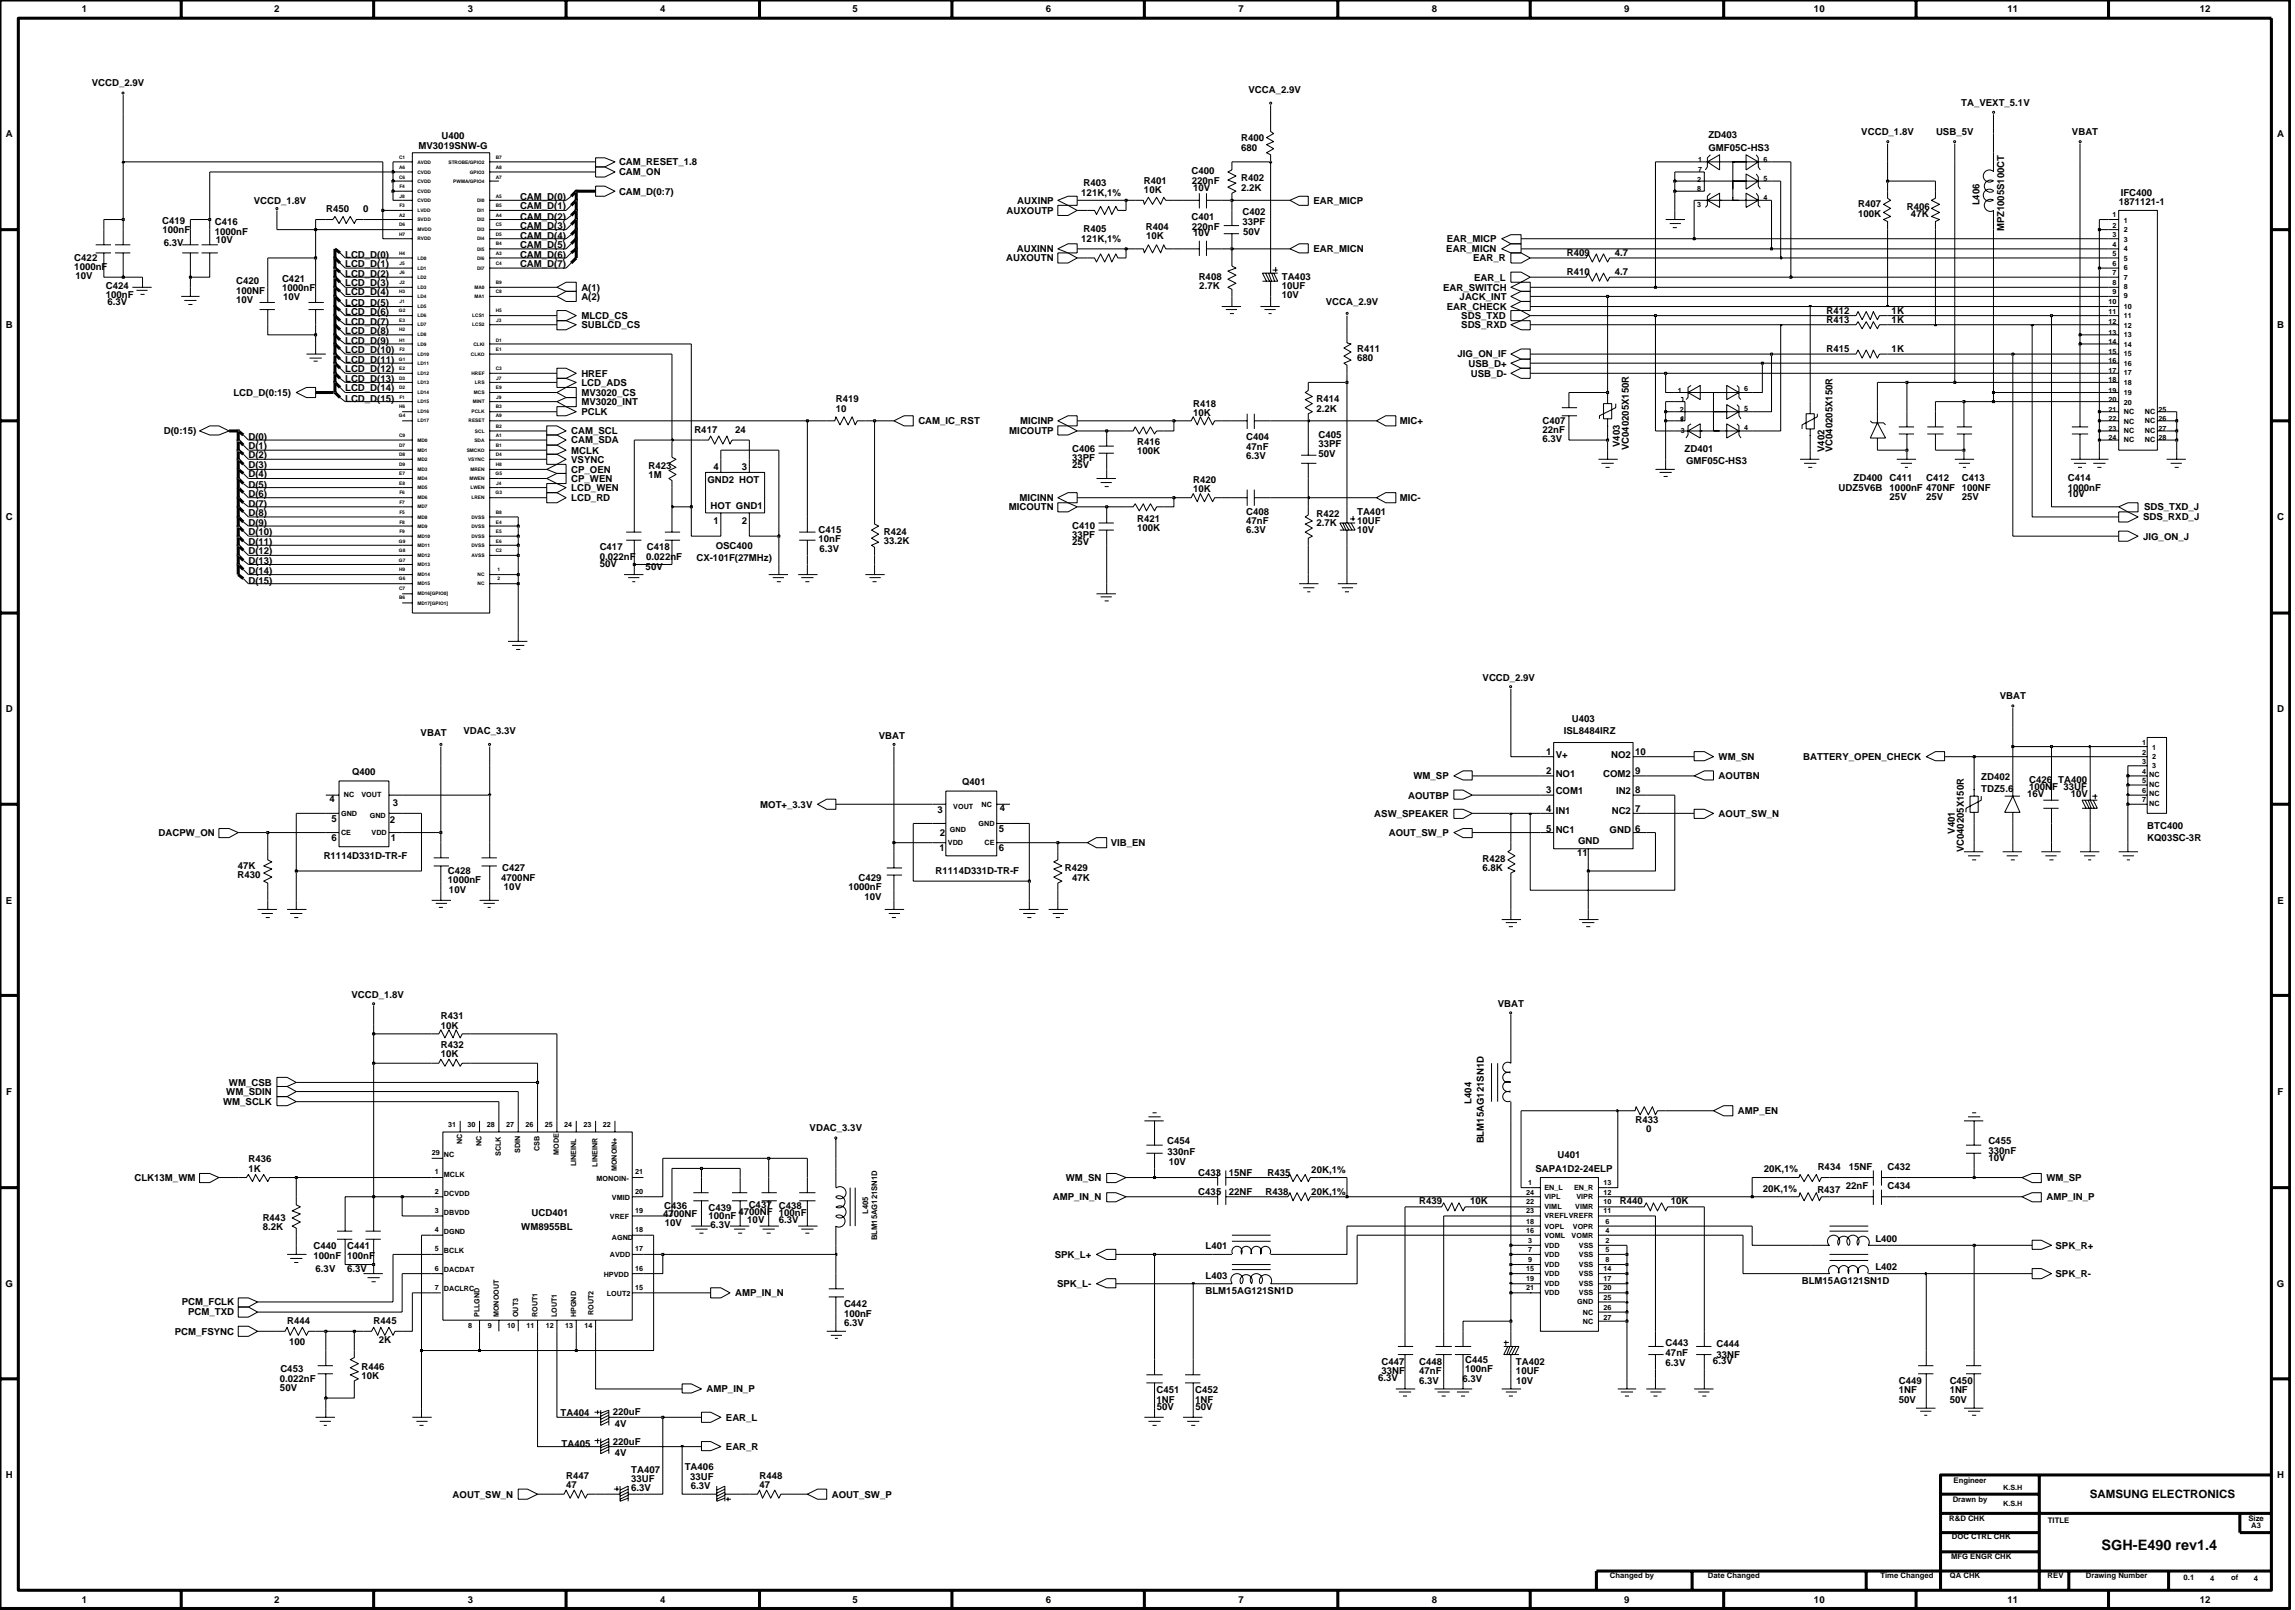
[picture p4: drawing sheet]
<svg xmlns="http://www.w3.org/2000/svg" width="192mm" height="135mm" viewBox="0 0 192 135" stroke-linecap="round" stroke-linejoin="round" font-family="sans-serif">
<defs><g id="words">
<text font-size="1.2" x="175.7" y="129.5">SGH-E490 rev1.4</text>
<text font-size="1" x="174.8" y="125.2">SAMSUNG ELECTRONICS</text>
<g font-size=".8">
<text x="6.8" y="1">1</text>
<text x="22.9" y="1">2</text>
<text x="39.1" y="1">3</text>
<text x="55.2" y="1">4</text>
<text x="71.3" y="1">5</text>
<text x="87.5" y="1">6</text>
<text x="103.6" y="1">7</text>
<text x="119.7" y="1">8</text>
<text x="135.8" y="1">9</text>
<text x="151.7" y="1">10</text>
<text x="167.9" y="1">11</text>
<text x="184" y="1">12</text>
<text x=".5" y="11.4">A</text>
<text x="7.7" y="7.2">VCCD_2.9V</text>
<text x="36.9" y="11.6">U400</text>
<text x="103.8" y="11.8">R400</text>
<text x="104.4" y="7.8">VCCA_2.9V</text>
<text x="142.9" y="11.6">ZD403</text>
<text x="155.6" y="11.3">VCCD_1.8V</text>
<text x="161.9" y="11.3">USB_5V</text>
<text x="164" y="8.8">TA_VEXT_5.1V</text>
<text x="173.3" y="11.3">VBAT</text>
<text x="190.4" y="11.4">A</text>
<text x="21.2" y="17">VCCD_1.8V</text>
<text x="27.3" y="17.7">R450</text>
<text x="30.4" y="17.7">0</text>
<text x="35" y="12.5">MV3019SNW-G</text>
<text x="43.5" y="16.7">CAM_D(0)</text>
<text x="43.5" y="17.5">CAM_D(1)</text>
<text x="51.8" y="16.3">CAM_D(0:7)</text>
<text x="51.8" y="13.8">CAM_RESET_1.8</text>
<text x="51.8" y="14.7">CAM_ON</text>
<text x="84.2" y="17.9">AUXOUTP</text>
<text x="85.1" y="17">AUXINP</text>
<text x="90.4" y="16.4">121K,1%</text>
<text x="90.6" y="15.6">R403</text>
<text x="95.6" y="15.4">R401</text>
<text x="95.7" y="16.1">10K</text>
<text x="99.6" y="14.5">C400</text>
<text x="99.7" y="15.4">220nF</text>
<text x="99.8" y="16">10V</text>
<text x="103.8" y="12.6">680</text>
<text x="103.8" y="15.1">R402</text>
<text x="103.8" y="16">2.2K</text>
<text x="109.8" y="17">EAR_MICP</text>
<text x="142.9" y="12.6">GMF05C-HS3</text>
<text x="155.4" y="17.3">R407</text>
<text x="159.5" y="17.6">R406</text>
<text x="165.5" y="17.2" transform="rotate(-90 165.5 17.2)">L406</text>
<text x="177.2" y="17.2">1871121-1</text>
<text x="177.3" y="16.4">IFC400</text>
<text x="6.2" y="22.6">1000nF</text>
<text x="6.2" y="21.8">C422</text>
<text x="6.3" y="23.3">10V</text>
<text x="13.6" y="18.7">C419</text>
<text x="13.6" y="19.5">100nF</text>
<text x="13.7" y="20.5">6.3V</text>
<text x="18" y="19.6">1000nF</text>
<text x="18" y="18.8">C416</text>
<text x="18" y="20.3">10V</text>
<text x="19.8" y="23.8">C420</text>
<text x="23.6" y="23.6">C421</text>
<text x="28.9" y="23.2">LCD_D(2)</text>
<text x="28.9" y="23.9">LCD_D(3)</text>
<text x="28.9" y="21.6">LCD_D(0)</text>
<text x="28.9" y="22.3">LCD_D(1)</text>
<text x="43.5" y="18.3">CAM_D(2)</text>
<text x="43.5" y="20">CAM_D(4)</text>
<text x="43.5" y="21.6">CAM_D(6)</text>
<text x="43.5" y="19.1">CAM_D(3)</text>
<text x="43.5" y="20.7">CAM_D(5)</text>
<text x="43.5" y="22.3">CAM_D(7)</text>
<text x="84.1" y="21.8">AUXOUTN</text>
<text x="85" y="21.1">AUXINN</text>
<text x="90.4" y="20.2">121K,1%</text>
<text x="90.6" y="19.4">R405</text>
<text x="95.8" y="19.2">R404</text>
<text x="95.8" y="20">10K</text>
<text x="99.6" y="18.3">C401</text>
<text x="99.7" y="19.2">220nF</text>
<text x="99.8" y="19.8">10V</text>
<text x="100.2" y="23.4">R408</text>
<text x="103.9" y="18">C402</text>
<text x="103.9" y="18.8">33PF</text>
<text x="104" y="19.6">50V</text>
<text x="107.2" y="23.4">TA403</text>
<text x="109.8" y="21.1">EAR_MICN</text>
<text x="120.9" y="21.1">EAR_MICN</text>
<text x="121" y="20.2">EAR_MICP</text>
<text x="123.2" y="21.8">EAR_R</text>
<text x="123.3" y="23.4">EAR_L</text>
<text x="131" y="21.4">R409</text>
<text x="131" y="23">R410</text>
<text x="135" y="21.4">4.7</text>
<text x="135" y="23">4.7</text>
<text x="155.4" y="18.2">100K</text>
<text x="159.8" y="18.2">47K</text>
<text x="167.6" y="19.3" transform="rotate(-90 167.6 19.3)">MPZ1005S100CT</text>
<text x=".5" y="27.4">B</text>
<text x="8.9" y="24.2">C424</text>
<text x="8.9" y="24.9">100nF</text>
<text x="9" y="25.5">6.3V</text>
<text x="19.8" y="25.4">10V</text>
<text x="19.8" y="24.6">100NF</text>
<text x="23.6" y="24.4">1000nF</text>
<text x="23.7" y="25.1">10V</text>
<text x="28.9" y="29.5">LCD_D(10)</text>
<text x="28.9" y="28.7">LCD_D(9)</text>
<text x="28.9" y="25.5">LCD_D(5)</text>
<text x="28.9" y="27.9">LCD_D(8)</text>
<text x="28.9" y="27.1">LCD_D(7)</text>
<text x="28.9" y="26.3">LCD_D(6)</text>
<text x="28.9" y="24.7">LCD_D(4)</text>
<text x="48.6" y="26.7">MLCD_CS</text>
<text x="48.6" y="27.4">SUBLCD_CS</text>
<text x="48.6" y="25.1">A(2)</text>
<text x="48.6" y="24.3">A(1)</text>
<text x="100.3" y="24.2">2.7K</text>
<text x="107.2" y="24.2">10UF</text>
<text x="107.2" y="24.9">10V</text>
<text x="110.9" y="25.5">VCCA_2.9V</text>
<text x="113.5" y="29.4">R411</text>
<text x="120.7" y="24.3">EAR_SWITCH</text>
<text x="121" y="25.9">EAR_CHECK</text>
<text x="121.9" y="29.9">JIG_ON_IF</text>
<text x="122.1" y="25.1">JACK_INT</text>
<text x="122.2" y="27.4">SDS_RXD</text>
<text x="122.2" y="26.7">SDS_TXD</text>
<text x="152.7" y="27">R413</text>
<text x="152.7" y="29.4">R415</text>
<text x="152.7" y="26.2">R412</text>
<text x="158.2" y="27">1K</text>
<text x="158.2" y="26.2">1K</text>
<text x="158.2" y="29.4">1K</text>
<text x="190.4" y="27.4">B</text>
<text x="19.5" y="33.1">LCD_D(0:15)</text>
<text x="28.9" y="33.6">LCD_D(15)</text>
<text x="28.9" y="32.7">LCD_D(14)</text>
<text x="28.9" y="32">LCD_D(13)</text>
<text x="28.9" y="31.1">LCD_D(12)</text>
<text x="28.9" y="30.4">LCD_D(11)</text>
<text x="48.6" y="34.7">PCLK</text>
<text x="48.6" y="31.5">HREF</text>
<text x="48.6" y="32.2">LCD_ADS</text>
<text x="48.6" y="33.1">MV3020_CS</text>
<text x="48.6" y="33.8">MV3020_INT</text>
<text x="69.9" y="34.4">10</text>
<text x="69.9" y="33.6">R419</text>
<text x="76.8" y="35.5">CAM_IC_RST</text>
<text x="85.3" y="35.5">MICINP</text>
<text x="99.8" y="34">R418</text>
<text x="99.8" y="34.7">10K</text>
<text x="110.1" y="34.4">2.2K</text>
<text x="110.1" y="33.6">R414</text>
<text x="113.5" y="30.2">680</text>
<text x="117.1" y="35.5">MIC+</text>
<text x="122.8" y="30.6">USB_D+</text>
<text x="123" y="31.5">USB_D-</text>
<text x="129" y="35.4">C407</text>
<text x="13.7" y="36.3">D(0:15)</text>
<text x="20.8" y="41.5">D(6)</text>
<text x="20.8" y="40.8">D(5)</text>
<text x="20.8" y="39.9">D(4)</text>
<text x="20.8" y="39.1">D(3)</text>
<text x="20.8" y="38.3">D(2)</text>
<text x="20.8" y="37.5">D(1)</text>
<text x="20.8" y="36.8">D(0)</text>
<text x="47.8" y="38.7">VSYNC</text>
<text x="47.8" y="41">LCD_WEN</text>
<text x="47.8" y="41.9">LCD_RD</text>
<text x="47.8" y="36.3">CAM_SCL</text>
<text x="47.8" y="37.9">MCLK</text>
<text x="47.8" y="37.1">CAM_SDA</text>
<text x="47.8" y="39.5">CP_OEN</text>
<text x="47.8" y="40.3">CP_WEN</text>
<text x="54.2" y="40">1M</text>
<text x="54.2" y="39.2">R423</text>
<text x="58.1" y="36.2">R417</text>
<text x="59.2" y="40.4">GND2 HOT</text>
<text x="59.7" y="39.3">4</text>
<text x="61.5" y="36.2">24</text>
<text x="62" y="39.3">3</text>
<text x="84.4" y="36.3">MICOUTP</text>
<text x="85.2" y="41.9">MICINN</text>
<text x="89.6" y="38.6">33PF</text>
<text x="89.6" y="37.8">C406</text>
<text x="89.7" y="39.1">25V</text>
<text x="95.1" y="37.2">R416</text>
<text x="95.1" y="38">100K</text>
<text x="99.8" y="41.1">10K</text>
<text x="99.8" y="40.3">R420</text>
<text x="104.2" y="36.8">C404</text>
<text x="104.2" y="37.6">47nF</text>
<text x="104.2" y="38.4">6.3V</text>
<text x="110.3" y="38.2">50V</text>
<text x="110.3" y="36.6">C405</text>
<text x="110.3" y="37.4">33PF</text>
<text x="117.1" y="41.9">MIC-</text>
<text x="129" y="36.9">6.3V</text>
<text x="129" y="36.2">22nF</text>
<text x="135.5" y="37.4" transform="rotate(-90 135.5 37.4)">V403</text>
<text x="136.2" y="37.6" transform="rotate(-90 136.2 37.6)">VC040205X150R</text>
<text x="140.9" y="37.8">ZD401</text>
<text x="141" y="38.8">GMF05C-HS3</text>
<text x="152.6" y="37.8" transform="rotate(-90 152.6 37.8)">V402</text>
<text x="153.2" y="37.8" transform="rotate(-90 153.2 37.8)">VC040205X150R</text>
<text x="153.7" y="41">UDZ5V6B</text>
<text x="155" y="40.2">ZD400</text>
<text x="158" y="41.8">25V</text>
<text x="158" y="41">1000nF 470NF</text>
<text x="158" y="40.2">C411</text>
<text x="161.1" y="40.2">C412</text>
<text x="161.1" y="41.8">25V</text>
<text x="164.1" y="41.8">25V</text>
<text x="164.1" y="40.2">C413</text>
<text x="164.1" y="41">100NF</text>
<text x="172.9" y="40.2">C414</text>
<text x="172.9" y="41">1000nF</text>
<text x="172.9" y="41.6">10V</text>
<text x=".5" y="43.5">C</text>
<text x="20.8" y="47.9">D(14)</text>
<text x="20.8" y="47.2">D(13)</text>
<text x="20.8" y="46.3">D(12)</text>
<text x="20.8" y="45.6">D(11)</text>
<text x="20.8" y="44.7">D(10)</text>
<text x="20.8" y="44">D(9)</text>
<text x="20.8" y="43.1">D(8)</text>
<text x="20.8" y="42.4">D(7)</text>
<text x="50.1" y="46.8">0.022nF</text>
<text x="50.1" y="46">C417</text>
<text x="50.2" y="47.4">50V</text>
<text x="54" y="47.6">50V</text>
<text x="54" y="46.8">0.022nF</text>
<text x="54.1" y="46">C418</text>
<text x="58.2" y="46.9">CX-101F(27MHz)</text>
<text x="59.4" y="42.5">HOT GND1</text>
<text x="59.7" y="43.8">1</text>
<text x="59.9" y="45.9">OSC400</text>
<text x="62" y="43.8">2</text>
<text x="68.4" y="45.3">10nF</text>
<text x="68.4" y="44.6">C415</text>
<text x="68.5" y="46.2">6.3V</text>
<text x="73.9" y="44.7">R424</text>
<text x="73.9" y="45.5">33.2K</text>
<text x="84.4" y="42.6">MICOUTN</text>
<text x="89.6" y="44.2">C410</text>
<text x="89.6" y="45">33PF</text>
<text x="89.7" y="45.5">25V</text>
<text x="95.1" y="44.4">100K</text>
<text x="95.1" y="43.6">R421</text>
<text x="104.2" y="44.6">6.3V</text>
<text x="104.2" y="43.8">47nF</text>
<text x="104.2" y="43">C408</text>
<text x="110.1" y="44">2.7K</text>
<text x="110.1" y="43.2">R422</text>
<text x="113.5" y="43.8">10UF</text>
<text x="113.5" y="44.6">10V</text>
<text x="113.5" y="43">TA401</text>
<text x="179.2" y="43.5">SDS_RXD_J</text>
<text x="179.2" y="45.1">JIG_ON_J</text>
<text x="179.3" y="42.6">SDS_TXD_J</text>
<text x="190.4" y="43.5">C</text>
<text x="20.8" y="48.8">D(15)</text>
<text x=".5" y="59.5">D</text>
<text x="124" y="56.9">VCCD_2.9V</text>
<text x="167.2" y="58.5">VBAT</text>
<text x="190.4" y="59.5">D</text>
<text x="29.4" y="64.7">Q400</text>
<text x="35.2" y="61.5">VBAT</text>
<text x="38.8" y="61.3">VDAC_3.3V</text>
<text x="73.5" y="61.8">VBAT</text>
<text x="80.5" y="65.6">Q401</text>
<text x="118.2" y="65.1">WM_SP</text>
<text x="129.3" y="64.7">2</text>
<text x="129.3" y="63.1">1</text>
<text x="130.1" y="65">NO1</text>
<text x="130.1" y="63.4">V+</text>
<text x="130.8" y="61.3">ISL8484IRZ</text>
<text x="131.5" y="60.3">U403</text>
<text x="134.1" y="65">COM2</text>
<text x="134.7" y="63.4">NO2</text>
<text x="136.7" y="63.1">10</text>
<text x="136.7" y="64.7">9</text>
<text x="143.7" y="63.5">WM_SN</text>
<text x="143.7" y="65.1">AOUTBN</text>
<text x="150.8" y="63.5">BATTERY_OPEN_CHECK</text>
<text x="165.7" y="65.2">ZD402</text>
<text x="169.7" y="65.4">C426</text>
<text x="172.1" y="65.4">TA400</text>
<text x="13.3" y="69.9">DACPW_ON</text>
<text x="27.1" y="71.8">R1114D331D-TR-F</text>
<text x="27.6" y="67">4</text>
<text x="27.7" y="70.3">6</text>
<text x="27.7" y="68.7">5</text>
<text x="32.6" y="68.8">2</text>
<text x="32.7" y="70.3">1</text>
<text x="32.9" y="67.4">3</text>
<text x="63.6" y="67.5">MOT+_3.3V</text>
<text x="78.4" y="68">3</text>
<text x="78.6" y="71.2">1</text>
<text x="78.6" y="69.8">2</text>
<text x="83.5" y="69.6">5</text>
<text x="83.5" y="71.2">6</text>
<text x="83.6" y="67.8">4</text>
<text x="92.9" y="70.7">VIB_EN</text>
<text x="114.9" y="68.3">ASW_SPEAKER</text>
<text x="116.1" y="69.9">AOUT_SW_P</text>
<text x="117.7" y="66.7">AOUTBP</text>
<text x="129.3" y="69.5">5</text>
<text x="129.3" y="66.3">3</text>
<text x="129.3" y="67.9">4</text>
<text x="130.1" y="69.6">NC1</text>
<text x="130.1" y="66.4">COM1</text>
<text x="130.1" y="68">IN1</text>
<text x="131.9" y="71.5">11</text>
<text x="132" y="70.5">GND</text>
<text x="134.6" y="69.6">GND</text>
<text x="134.8" y="68">NC2</text>
<text x="135.1" y="66.4">IN2</text>
<text x="136.7" y="66.3">8</text>
<text x="136.7" y="67.9">7</text>
<text x="136.7" y="69.5">6</text>
<text x="143.7" y="68.3">AOUT_SW_N</text>
<text x="163.5" y="69.7" transform="rotate(-90 163.5 69.7)">V401</text>
<text x="164.2" y="71.2" transform="rotate(-90 164.2 71.2)">VC040205X150R</text>
<text x="165.7" y="66.2">TDZ5.6</text>
<text x="169.5" y="66.6">16V</text>
<text x="169.7" y="66">100NF 33UF</text>
<text x="173.2" y="66.6">10V</text>
<text x="179.6" y="70.3">KQ03SC-3R</text>
<text x="179.6" y="69.2">BTC400</text>
<text x=".5" y="75.5">E</text>
<text x="19.9" y="73.4">R430</text>
<text x="19.9" y="72.6">47K</text>
<text x="37.5" y="73.1">C428</text>
<text x="37.5" y="73.8">1000nF</text>
<text x="37.5" y="74.7">10V</text>
<text x="41.9" y="73.6">4700NF</text>
<text x="42" y="72.8">C427</text>
<text x="42.1" y="74.4">10V</text>
<text x="70.9" y="74.4">1000nF</text>
<text x="71.8" y="73.6">C429</text>
<text x="72.3" y="75.2">10V</text>
<text x="78.2" y="73.1">R1114D331D-TR-F</text>
<text x="89.1" y="72.8">R429</text>
<text x="89.6" y="73.6">47K</text>
<text x="124" y="72.8">6.8K</text>
<text x="124" y="72">R428</text>
<text x="190.4" y="75.5">E</text>
<text x="29.4" y="83.4">VCCD_1.8V</text>
<text x="36.9" y="87.6">R432</text>
<text x="36.9" y="88.4">10K</text>
<text x="36.9" y="86">10K</text>
<text x="36.9" y="85.1">R431</text>
<text x="125.2" y="84.2">VBAT</text>
<text x=".5" y="91.5">F</text>
<text x="18.7" y="92.4">WM_SCLK</text>
<text x="18.9" y="91.5">WM_SDIN</text>
<text x="19.1" y="90.8">WM_CSB</text>
<text x="67.7" y="94.6">VDAC_3.3V</text>
<text x="97.6" y="95.6">C454</text>
<text x="123.1" y="92.2" transform="rotate(-90 123.1 92.2)">L404</text>
<text x="124.1" y="95.6" transform="rotate(-90 124.1 95.6)">BLM15AG121SN1D</text>
<text x="136.8" y="93.8">R433</text>
<text x="137.6" y="94.6">0</text>
<text x="145.3" y="93.1">AMP_EN</text>
<text x="166.3" y="95.6">C455</text>
<text x="190.5" y="91.5">F</text>
<text x="11.2" y="98.7">CLK13M_WM</text>
<text x="20.8" y="98">1K</text>
<text x="20.8" y="97.1">R436</text>
<text x="44.4" y="101.6">UCD401</text>
<text x="55.5" y="101.7">4700NF</text>
<text x="55.5" y="101">C436</text>
<text x="59.3" y="101.2">C439</text>
<text x="59.3" y="101.9">100nF</text>
<text x="61.8" y="101.5">4700NF 100nF</text>
<text x="62.6" y="100.9">C437</text>
<text x="65.1" y="101">C438</text>
<text x="88" y="100.3">AMP_IN_N</text>
<text x="89.1" y="98.7">WM_SN</text>
<text x="97.6" y="96.5">330nF</text>
<text x="97.7" y="97.4">10V</text>
<text x="100.2" y="98.2">C433</text>
<text x="100.2" y="99.9">C435</text>
<text x="102.8" y="98.2">15NF</text>
<text x="102.8" y="99.9">22NF</text>
<text x="105.8" y="99.9">R438</text>
<text x="106" y="98.2">R435</text>
<text x="109.7" y="98.1">20K,1%</text>
<text x="109.7" y="99.9">20K,1%</text>
<text x="118.7" y="100.6">R439</text>
<text x="122.9" y="100.6">10K</text>
<text x="128.4" y="97.9">SAPA1D2-24ELP</text>
<text x="130.2" y="96.8">U401</text>
<text x="135.5" y="100.6">R440</text>
<text x="139.7" y="100.6">10K</text>
<text x="147.4" y="99.6">20K,1%</text>
<text x="147.5" y="98">20K,1%</text>
<text x="152" y="99.7">R437</text>
<text x="152" y="97.8">R434</text>
<text x="154.4" y="99.4">22nF</text>
<text x="154.6" y="97.8">15NF</text>
<text x="157.8" y="99.4">C434</text>
<text x="157.8" y="97.8">C432</text>
<text x="166.3" y="96.5">330nF</text>
<text x="166.3" y="97">10V</text>
<text x="171.1" y="98.7">WM_SP</text>
<text x="171.1" y="100.3">AMP_IN_P</text>
<text x=".5" y="107.6">G</text>
<text x="22" y="102.1">R443</text>
<text x="22" y="102.8">8.2K</text>
<text x="26.2" y="105.3">100nF 100nF</text>
<text x="26.2" y="104.4">C440</text>
<text x="26.4" y="106.3">6.3V</text>
<text x="29" y="106.3">6.3V</text>
<text x="29" y="104.4">C441</text>
<text x="43.6" y="102.8">WM8955BL</text>
<text x="55.6" y="102.5">10V</text>
<text x="59.4" y="102.6">6.3V</text>
<text x="62.5" y="102.2">10V</text>
<text x="65.1" y="102.2">6.3V</text>
<text x="88.2" y="105.1">SPK_L+</text>
<text x="88.4" y="107.6">SPK_L-</text>
<text x="100.8" y="106.9">L403</text>
<text x="100.8" y="104.4">L401</text>
<text x="150.7" y="107.3">BLM15AG121SN1D</text>
<text x="156.8" y="103.8">L400</text>
<text x="156.8" y="106.1">L402</text>
<text x="171.9" y="104.4">SPK_R+</text>
<text x="171.9" y="106.7">SPK_R-</text>
<text x="190.4" y="107.6">G</text>
<text x="14.6" y="111.6">PCM_FSYNC</text>
<text x="15.2" y="109.1">PCM_FCLK</text>
<text x="15.7" y="109.9">PCM_TXD</text>
<text x="24" y="110.7">R444</text>
<text x="24.2" y="112.5">100</text>
<text x="31.2" y="110.7">R445</text>
<text x="31.7" y="112.3">2K</text>
<text x="61.5" y="108.3">AMP_IN_N</text>
<text x="70.6" y="110.8">6.3V</text>
<text x="70.6" y="110.1">100nF</text>
<text x="70.6" y="109.2">C442</text>
<text x="100.8" y="108.2">BLM15AG121SN1D</text>
<text x="122.5" y="113.9">C445</text>
<text x="139.3" y="113.3">47nF</text>
<text x="139.3" y="112.5">C443</text>
<text x="143.5" y="113.5">33NF</text>
<text x="143.5" y="112.6">C444</text>
<text x="23.4" y="115.5">0.022nF</text>
<text x="23.4" y="116.3">50V</text>
<text x="23.4" y="114.6">C453</text>
<text x="30.2" y="115.2">10K</text>
<text x="30.2" y="114.5">R446</text>
<text x="46.9" y="118.4">TA404</text>
<text x="51.3" y="118.3">220uF</text>
<text x="51.4" y="119.3">4V</text>
<text x="59.1" y="116.4">AMP_IN_P</text>
<text x="60.7" y="118.7">EAR_L</text>
<text x="96.7" y="117.3">1NF</text>
<text x="96.7" y="116.4">C451</text>
<text x="96.7" y="117.8">50V</text>
<text x="99.9" y="116.4">C452</text>
<text x="99.9" y="117.3">1NF</text>
<text x="100" y="117.8">50V</text>
<text x="115.2" y="115.4">6.3V</text>
<text x="115.5" y="114.1">C447</text>
<text x="115.5" y="114.8">33NF</text>
<text x="118.7" y="114.8">47nF</text>
<text x="118.7" y="115.7">6.3V</text>
<text x="118.7" y="114.1">C448</text>
<text x="122.3" y="115.5">6.3V</text>
<text x="122.5" y="114.6">100nF</text>
<text x="126.8" y="114.1">TA402</text>
<text x="126.8" y="114.8">10UF</text>
<text x="126.8" y="115.7">10V</text>
<text x="139.3" y="114.1">6.3V</text>
<text x="143.2" y="114">6.3V</text>
<text x="158.8" y="115.7">C449</text>
<text x="158.8" y="117.3">50V</text>
<text x="158.8" y="116.4">1NF</text>
<text x="163" y="116.4">1NF</text>
<text x="163" y="117.3">50V</text>
<text x="163" y="115.7">C450</text>
<text x=".5" y="123.6">H</text>
<text x="37.8" y="125.2">AOUT_SW_N</text>
<text x="47" y="120.9">TA405</text>
<text x="47.3" y="124.4">47</text>
<text x="47.3" y="123.6">R447</text>
<text x="51.3" y="120.7">220uF</text>
<text x="51.4" y="121.7">4V</text>
<text x="52.8" y="123.9">33UF</text>
<text x="52.8" y="124.6">6.3V</text>
<text x="52.8" y="123.1">TA407</text>
<text x="57.3" y="122.8">TA406</text>
<text x="57.7" y="123.7">33UF</text>
<text x="57.8" y="124.4">6.3V</text>
<text x="60.7" y="121.2">EAR_R</text>
<text x="63.5" y="123.6">R448</text>
<text x="63.5" y="124.4">47</text>
<text x="69.6" y="125.2">AOUT_SW_P</text>
<text x="190.4" y="123.6">H</text>
<text x="6.8" y="134">1</text>
<text x="22.9" y="134">2</text>
<text x="39.1" y="134">3</text>
<text x="55.2" y="134">4</text>
<text x="71.3" y="134">5</text>
<text x="87.5" y="134">6</text>
<text x="103.6" y="134">7</text>
<text x="119.7" y="134">8</text>
<text x="135.8" y="134">9</text>
<text x="151.7" y="134">10</text>
<text x="167.9" y="134">11</text>
<text x="184" y="134">12</text>
</g>
<g font-size=".6">
<text x="141.9" y="15.2">2</text>
<text x="141.9" y="17.3">3</text>
<text x="141.9" y="16">8</text>
<text x="142" y="13.5">1</text>
<text x="142" y="14.4">7</text>
<text x="147.5" y="16.7">4</text>
<text x="147.5" y="15.1">5</text>
<text x="147.5" y="13.5">6</text>
<text x="176.7" y="19.8">3</text>
<text x="176.7" y="20.6">4</text>
<text x="176.7" y="21.4">5</text>
<text x="176.7" y="22.2">6</text>
<text x="176.7" y="23">7</text>
<text x="176.7" y="23.8">8</text>
<text x="176.7" y="19">2</text>
<text x="176.7" y="18.2">1</text>
<text x="177.6" y="20.2">3</text>
<text x="177.6" y="21">4</text>
<text x="177.6" y="21.8">5</text>
<text x="177.6" y="22.6">6</text>
<text x="177.6" y="23.4">7</text>
<text x="177.6" y="19.4">2</text>
<text x="177.6" y="18.6">1</text>
<text x="176.3" y="28">13</text>
<text x="176.3" y="28.7">14</text>
<text x="176.3" y="29.6">15</text>
<text x="176.3" y="25.4">10</text>
<text x="176.3" y="26.2">11</text>
<text x="176.3" y="27.1">12</text>
<text x="176.7" y="24.6">9</text>
<text x="177.6" y="24.2">8</text>
<text x="177.6" y="24.9">9</text>
<text x="177.6" y="28.2">13</text>
<text x="177.6" y="29">14</text>
<text x="177.6" y="29.8">15</text>
<text x="177.6" y="25.8">10</text>
<text x="177.6" y="26.5">11</text>
<text x="177.6" y="27.4">12</text>
<text x="140.3" y="32.8">1</text>
<text x="140.5" y="34.4">2</text>
<text x="145.8" y="35.9">4</text>
<text x="145.8" y="34.3">5</text>
<text x="145.8" y="32.7">6</text>
<text x="176.3" y="35.2">22</text>
<text x="176.3" y="33.6">20</text>
<text x="176.3" y="34.4">21</text>
<text x="176.3" y="30.4">16</text>
<text x="176.3" y="31.2">17</text>
<text x="176.3" y="32">18</text>
<text x="176.3" y="32.8">19</text>
<text x="177.6" y="34.6">NC</text>
<text x="177.6" y="35.4">NC</text>
<text x="177.6" y="33.8">20</text>
<text x="177.6" y="30.6">16</text>
<text x="177.6" y="31.4">17</text>
<text x="177.6" y="32.2">18</text>
<text x="177.6" y="33">19</text>
<text x="179.4" y="34.6">NC</text>
<text x="179.4" y="35.3">NC</text>
<text x="180.5" y="34.4">25</text>
<text x="180.5" y="35.2">26</text>
<text x="140.6" y="36.2">3</text>
<text x="176.3" y="36">23</text>
<text x="176.3" y="36.8">24</text>
<text x="177.6" y="36.2">NC</text>
<text x="177.6" y="36.9">NC</text>
<text x="179.4" y="36.2">NC</text>
<text x="179.4" y="36.9">NC</text>
<text x="180.5" y="36">27</text>
<text x="180.5" y="36.8">28</text>
<text x="179.1" y="63.8">3</text>
<text x="179.1" y="64.7">4</text>
<text x="179.1" y="65.4">5</text>
<text x="179.1" y="62.2">1</text>
<text x="179.1" y="63.1">2</text>
<text x="179.7" y="64.9">NC</text>
<text x="179.7" y="65.8">NC</text>
<text x="180" y="64.2">3</text>
<text x="180" y="62.7">1</text>
<text x="180" y="63.4">2</text>
<text x="28.5" y="69.8">CE</text>
<text x="28.5" y="68.2">GND</text>
<text x="28.8" y="66.6">NC</text>
<text x="30.2" y="66.6">VOUT</text>
<text x="30.9" y="68.4">GND</text>
<text x="31.1" y="69.8">VDD</text>
<text x="79.3" y="70.6">VDD</text>
<text x="79.4" y="69.5">GND</text>
<text x="79.7" y="67.6">VOUT</text>
<text x="81.8" y="69">GND</text>
<text x="82.1" y="67.5">NC</text>
<text x="82.3" y="70.6">CE</text>
<text x="179.1" y="66.3">6</text>
<text x="179.1" y="67">7</text>
<text x="179.7" y="66.5">NC</text>
<text x="179.7" y="67.4">NC</text>
<text x="37.5" y="94.2">31</text>
<text x="38.6" y="95.6" transform="rotate(-90 38.6 95.6)">NC</text>
<text x="39.1" y="94.2">30</text>
<text x="40.3" y="95.8" transform="rotate(-90 40.3 95.8)">NC</text>
<text x="40.7" y="94.2">28</text>
<text x="42.3" y="94.2">27</text>
<text x="43.9" y="94.2">26</text>
<text x="45.6" y="94.2">25</text>
<text x="47.2" y="94.2">24</text>
<text x="48.8" y="94.2">23</text>
<text x="50.4" y="94.2">22</text>
<text x="36.1" y="96.6">29</text>
<text x="36.4" y="98.2">1</text>
<text x="36.4" y="101.4">3</text>
<text x="36.4" y="99.8">2</text>
<text x="37.1" y="98.3">MCLK</text>
<text x="37.1" y="96.7">NC</text>
<text x="37.1" y="101.5">DBVDD</text>
<text x="37.1" y="99.9">DCVDD</text>
<text x="41.9" y="96.6" transform="rotate(-90 41.9 96.6)">SCLK</text>
<text x="43.5" y="96.3" transform="rotate(-90 43.5 96.3)">SDIN</text>
<text x="45.1" y="96.2" transform="rotate(-90 45.1 96.2)">CSB</text>
<text x="46.7" y="96.5" transform="rotate(-90 46.7 96.5)">MODE</text>
<text x="48.2" y="97.5" transform="rotate(-90 48.2 97.5)">LINEINL</text>
<text x="49.9" y="98.7">MONOIN-</text>
<text x="50" y="97.5" transform="rotate(-90 50 97.5)">LINEINR</text>
<text x="51" y="101.9">VREF</text>
<text x="51.2" y="100.3">VMID</text>
<text x="51.6" y="97.9" transform="rotate(-90 51.6 97.9)">MONOIN+</text>
<text x="53.1" y="98.2">21</text>
<text x="53.1" y="99.8">20</text>
<text x="53.1" y="101.4">19</text>
<text x="72.6" y="101.5" transform="rotate(-90 72.6 101.5)">L405</text>
<text x="127.6" y="100.7">22</text>
<text x="127.6" y="101.4">23</text>
<text x="127.6" y="99.9">24</text>
<text x="127.8" y="99">1</text>
<text x="129.2" y="101.1">VIML</text>
<text x="129.2" y="101.8">VREFLVREFR</text>
<text x="129.2" y="100.2">VIPL</text>
<text x="129.2" y="99.5">EN_L</text>
<text x="131.6" y="99.5">EN_R</text>
<text x="131.7" y="101.1">VIMR</text>
<text x="131.8" y="100.2">VIPR</text>
<text x="134.1" y="100.7">10</text>
<text x="134.1" y="101.4">11</text>
<text x="134.1" y="99.9">12</text>
<text x="134.1" y="99">13</text>
<text x="36.4" y="104.6">5</text>
<text x="36.4" y="103">4</text>
<text x="36.4" y="106.2">6</text>
<text x="36.4" y="107.8">7</text>
<text x="37.1" y="104.8">BCLK</text>
<text x="37.1" y="103.1">DGND</text>
<text x="37.1" y="106.3">DACDAT</text>
<text x="37.1" y="107.9">DACLRC</text>
<text x="50.5" y="106.7">HPVDD</text>
<text x="51" y="105.1">AVDD</text>
<text x="51.2" y="103.7">AGND</text>
<text x="53.1" y="107.8">15</text>
<text x="53.1" y="106.2">16</text>
<text x="53.1" y="103">18</text>
<text x="53.1" y="104.6">17</text>
<text x="73.4" y="103.7" transform="rotate(-90 73.4 103.7)">BLM15AG121SN1D</text>
<text x="127.6" y="102.3">18</text>
<text x="127.6" y="107.1">19</text>
<text x="127.6" y="107.8">21</text>
<text x="127.6" y="106.2">15</text>
<text x="127.6" y="103">16</text>
<text x="127.8" y="103.9">3</text>
<text x="127.8" y="104.6">7</text>
<text x="127.8" y="105.5">9</text>
<text x="129.2" y="104.3">VDD</text>
<text x="129.2" y="105.1">VDD</text>
<text x="129.2" y="102.7">VOPL</text>
<text x="129.2" y="107.5">VDD</text>
<text x="129.2" y="106.7">VDD</text>
<text x="129.2" y="103.4">VOML</text>
<text x="129.2" y="105.9">VDD</text>
<text x="131.4" y="103.4">VOMR</text>
<text x="131.5" y="102.7">VOPR</text>
<text x="132" y="105.1">VSS</text>
<text x="132" y="104.3">VSS</text>
<text x="132" y="106.7">VSS</text>
<text x="132" y="107.5">VSS</text>
<text x="132" y="105.9">VSS</text>
<text x="134.1" y="107.8">20</text>
<text x="134.1" y="106.2">14</text>
<text x="134.1" y="107.1">17</text>
<text x="134.3" y="103">4</text>
<text x="134.3" y="104.6">5</text>
<text x="134.3" y="102.3">6</text>
<text x="134.3" y="103.9">2</text>
<text x="134.3" y="105.5">8</text>
<text x="39.2" y="111">8</text>
<text x="40.1" y="110.1" transform="rotate(-90 40.1 110.1)">PLLGND</text>
<text x="40.8" y="111">9</text>
<text x="41.7" y="110.1" transform="rotate(-90 41.7 110.1)">MONOOUT</text>
<text x="42.4" y="111">10</text>
<text x="43.3" y="110.1" transform="rotate(-90 43.3 110.1)">OUT3</text>
<text x="44" y="111">11</text>
<text x="45" y="110.1" transform="rotate(-90 45 110.1)">ROUT1</text>
<text x="45.6" y="111">12</text>
<text x="46.6" y="110.1" transform="rotate(-90 46.6 110.1)">LOUT1</text>
<text x="47.3" y="111">13</text>
<text x="48.2" y="110.1" transform="rotate(-90 48.2 110.1)">HPGND</text>
<text x="48.9" y="111">14</text>
<text x="49.6" y="109.9" transform="rotate(-90 49.6 109.9)">ROUT2</text>
<text x="50.7" y="108.3">LOUT2</text>
<text x="129.2" y="108.3">VDD</text>
<text x="131.9" y="109">GND</text>
<text x="132" y="108.3">VSS</text>
<text x="132.4" y="109.9">NC</text>
<text x="132.4" y="110.6">NC</text>
<text x="134.1" y="108.7">25</text>
<text x="134.1" y="109.4">26</text>
<text x="134.1" y="110.3">27</text>
<text x="163.3" y="125.5">Drawn by</text>
<text x="163.4" y="123.9">Engineer</text>
<text x="167.5" y="125.9">K.S.H</text>
<text x="167.5" y="124.5">K.S.H</text>
<text x="134.6" y="131.9">Changed by</text>
<text x="142.8" y="131.9">Date Changed</text>
<text x="157.2" y="131.9">Time Changed</text>
<text x="163" y="127.1">R&amp;D CHK</text>
<text x="163" y="131.9">QA CHK</text>
<text x="163.1" y="130.3">MFG ENGR CHK</text>
<text x="163.2" y="128.7">DOC CTRL CHK</text>
<text x="171.2" y="131.9">REV</text>
<text x="171.2" y="127.3">TITLE</text>
<text x="174.4" y="131.9">Drawing Number</text>
<text x="188" y="127.1">Size</text>
<text x="188.3" y="127.7">A3</text>
<text x="182.6" y="132">0.1</text>
<text x="184.8" y="132.1">4</text>
<text x="186.6" y="132">of</text>
<text x="188.5" y="132.1">4</text>
</g>
<g font-size=".4">
<text x="33.4" y="13.3">C1</text>
<text x="33.4" y="14.9">C6</text>
<text x="33.4" y="14.1">A6</text>
<text x="33.4" y="17.3">F3</text>
<text x="33.4" y="15.7">F4</text>
<text x="33.4" y="16.5">J8</text>
<text x="34.9" y="15.3">CVDD</text>
<text x="34.9" y="13.7">AVDD</text>
<text x="34.9" y="14.5">CVDD</text>
<text x="34.9" y="16.9">CVDD</text>
<text x="34.9" y="17.7">LVDD</text>
<text x="34.9" y="16.1">CVDD</text>
<text x="37.5" y="13.7">STROBE/GPIO2</text>
<text x="37.9" y="15.3">PWMA/GPIO4</text>
<text x="39.3" y="14.5">GPIO3</text>
<text x="39.9" y="17.7">DI1</text>
<text x="39.9" y="16.9">DI0</text>
<text x="41.5" y="17.3">B5</text>
<text x="41.5" y="13.3">B7</text>
<text x="41.5" y="16.5">A5</text>
<text x="41.5" y="14.9">A7</text>
<text x="41.5" y="14.1">A8</text>
<text x="33.4" y="18.1">A2</text>
<text x="33.4" y="18.9">D6</text>
<text x="33.4" y="19.8">H7</text>
<text x="33.4" y="21.3">H4</text>
<text x="33.4" y="22.1">J5</text>
<text x="33.4" y="22.9">J6</text>
<text x="33.4" y="23.7">J2</text>
<text x="34.9" y="18.5">SVDD</text>
<text x="34.9" y="19.3">MVDD</text>
<text x="34.9" y="22.5">LD1</text>
<text x="34.9" y="23.3">LD2</text>
<text x="34.9" y="20.1">RVDD</text>
<text x="34.9" y="21.7">LD0</text>
<text x="39.9" y="21.7">DI6</text>
<text x="39.9" y="20.1">DI4</text>
<text x="39.9" y="22.5">DI7</text>
<text x="39.9" y="19.3">DI3</text>
<text x="39.9" y="20.9">DI5</text>
<text x="39.9" y="18.5">DI2</text>
<text x="41.5" y="21.3">A3</text>
<text x="41.5" y="19.8">D5</text>
<text x="41.5" y="22.1">C4</text>
<text x="41.5" y="18.9">C5</text>
<text x="41.5" y="20.5">B4</text>
<text x="41.5" y="23.7">B9</text>
<text x="41.5" y="18.1">A4</text>
<text x="33.4" y="26.1">G2</text>
<text x="33.4" y="28.5">H1</text>
<text x="33.4" y="27.7">H2</text>
<text x="33.4" y="24.5">H3</text>
<text x="33.4" y="26.9">E3</text>
<text x="33.4" y="29.3">F2</text>
<text x="33.4" y="25.3">J1</text>
<text x="34.9" y="25.8">LD5</text>
<text x="34.9" y="24.1">LD3</text>
<text x="34.9" y="28.9">LD9</text>
<text x="34.9" y="28.1">LD8</text>
<text x="34.9" y="24.9">LD4</text>
<text x="34.9" y="26.5">LD6</text>
<text x="34.9" y="29.7">LD10</text>
<text x="34.9" y="27.3">LD7</text>
<text x="39.4" y="29.7">CLKO</text>
<text x="39.5" y="26.5">LCS1</text>
<text x="39.5" y="27.3">LCS2</text>
<text x="39.6" y="28.9">CLKI</text>
<text x="39.7" y="24.9">MA1</text>
<text x="39.7" y="24.1">MA0</text>
<text x="41.5" y="24.5">C8</text>
<text x="41.5" y="26.1">H5</text>
<text x="41.5" y="28.5">D1</text>
<text x="41.5" y="29.3">E1</text>
<text x="41.5" y="26.9">J3</text>
<text x="33.4" y="30.2">G1</text>
<text x="33.4" y="34.9">G4</text>
<text x="33.4" y="34.1">H6</text>
<text x="33.4" y="32.5">D2</text>
<text x="33.4" y="31.8">D3</text>
<text x="33.4" y="30.9">E2</text>
<text x="33.4" y="33.4">F1</text>
<text x="34.9" y="34.5">LD16</text>
<text x="34.9" y="30.5">LD11</text>
<text x="34.9" y="35.3">LD17</text>
<text x="34.9" y="33.7">LD15</text>
<text x="34.9" y="31.3">LD12</text>
<text x="34.9" y="32.9">LD14</text>
<text x="34.9" y="32.1">LD13</text>
<text x="39.2" y="35.3">RESET</text>
<text x="39.4" y="31.3">HREF</text>
<text x="39.4" y="34.5">PCLK</text>
<text x="39.5" y="33.7">MINT</text>
<text x="39.6" y="32.9">MCS</text>
<text x="39.7" y="32.1">LRS</text>
<text x="41.5" y="30.9">C3</text>
<text x="41.5" y="34.1">B3</text>
<text x="41.5" y="34.9">A9</text>
<text x="41.5" y="35.7">B2</text>
<text x="41.5" y="32.5">E9</text>
<text x="41.5" y="31.8">J7</text>
<text x="41.5" y="33.4">J9</text>
<text x="33.4" y="37.3">D7</text>
<text x="33.4" y="38.1">D8</text>
<text x="33.4" y="36.5">C9</text>
<text x="33.4" y="38.9">D9</text>
<text x="33.4" y="40.6">E8</text>
<text x="33.4" y="39.7">E7</text>
<text x="33.4" y="41.3">F6</text>
<text x="34.9" y="37.8">MD1</text>
<text x="34.9" y="41.7">MD6</text>
<text x="34.9" y="40.1">MD4</text>
<text x="34.9" y="40.9">MD5</text>
<text x="34.9" y="38.5">MD2</text>
<text x="34.9" y="39.4">MD3</text>
<text x="34.9" y="36.9">MD0</text>
<text x="39" y="37.8">SMCKO</text>
<text x="39.1" y="38.5">VSYNC</text>
<text x="39.2" y="40.1">MWEN</text>
<text x="39.3" y="40.9">LWEN</text>
<text x="39.3" y="39.4">MREN</text>
<text x="39.4" y="41.7">LREN</text>
<text x="39.7" y="36.9">SDA</text>
<text x="39.7" y="36.2">SCL</text>
<text x="41.4" y="41.3">G3</text>
<text x="41.4" y="39.7">G5</text>
<text x="41.5" y="36.5">A1</text>
<text x="41.5" y="38.1">D4</text>
<text x="41.5" y="37.3">B1</text>
<text x="41.5" y="38.9">H8</text>
<text x="41.5" y="40.6">J4</text>
<text x="33.4" y="47">G7</text>
<text x="33.4" y="46.1">G8</text>
<text x="33.4" y="45.4">G9</text>
<text x="33.4" y="47.7">H9</text>
<text x="33.4" y="42.2">F7</text>
<text x="33.4" y="43.8">F8</text>
<text x="33.4" y="44.5">F9</text>
<text x="33.4" y="42.9">F5</text>
<text x="34.9" y="47.3">MD13</text>
<text x="34.9" y="46.6">MD12</text>
<text x="34.9" y="45.7">MD11</text>
<text x="34.9" y="42.5">MD7</text>
<text x="34.9" y="44.1">MD9</text>
<text x="34.9" y="44.9">MD10</text>
<text x="34.9" y="43.3">MD8</text>
<text x="39.4" y="46.6">AVSS</text>
<text x="39.4" y="43.3">DVSS</text>
<text x="39.4" y="44.1">DVSS</text>
<text x="39.4" y="44.9">DVSS</text>
<text x="39.4" y="45.7">DVSS</text>
<text x="41.5" y="46.1">C2</text>
<text x="41.5" y="42.9">B8</text>
<text x="41.5" y="43.8">E4</text>
<text x="41.5" y="44.5">E5</text>
<text x="41.5" y="45.4">E6</text>
<text x="41.6" y="47.7">1</text>
<text x="33.4" y="48.5">G6</text>
<text x="33.4" y="49.3">C7</text>
<text x="33.4" y="50.1">B6</text>
<text x="34.9" y="49.8">MD16[GPIO0]</text>
<text x="34.9" y="50.5">MD17[GPIO1]</text>
<text x="34.9" y="48.2">MD14</text>
<text x="34.9" y="48.9">MD15</text>
<text x="39.9" y="48.2">NC</text>
<text x="39.9" y="48.9">NC</text>
<text x="41.6" y="48.5">2</text>
</g>
</g></defs>
<g fill="none" stroke="#000" stroke-width=".08">
<path d="M8.7 19.2v1.3M10.3 7.9v1.7M10.3 19.2v1.3M15.9 19.2v1.3M17.5 19.2v1.3M23.2 17.6v1.6M27.2 18.3h.6l.2-.2 .4 .6 .3-.6 .2 .6 .4-.6 .3 .6 .2-.4h.6M33.6 18.3h.9M33.6 19.2h.9M33.6 20h.9M33.6 16.7h.9M33.6 13.5h.9"/>
<path d="M33.6 15.1h.9M33.6 14.4h.9M33.6 16h.9M33.6 17.6h.9M34.5 12.8h6.5v38.4h-6.5zM41 18.3h.7M41 19.2h.7M41 20h.7M41 16.7h.7M41 13.5h.7M41 15.1h.7M41 14.4h.7"/>
<path d="M41 17.6h.7M47.8 19.6l-.5 .4M47.8 18l-.5 .3M47.8 16.4l-.5 .3M47.8 18.8l-.5 .4M47.8 17.2l-.5 .4M49.8 13.2h.8l.8 .3-.8 .5h-.8zM49.8 15.6h.8l.8 .4-.8 .4h-.8zM49.8 14h.8l.8 .4-.8 .4h-.8zM88.5 16.7l1.6 .9-.8 .4h-.8v-.8h1.6v-.8h-.8zM90.9 17.6h.6l.2 .3 .3-.7 .4 .7 .3-.7 .3 .7 .3-.7 .2 .4h.7M94.9 16.7h.7l.1 .4 .3-.6 .4 .6 .3-.6 .4 .6 .2-.6 .2 .2h.7"/>
<path d="M98.9 16.7h1.4M100.3 16.1v1.3M100.9 16.1v1.3M100.9 16.7h1.3M102.3 19.5h1.3M102.3 18.9h1.3M103 13.5v.7l-.3 .2 .7 .3-.7 .3 .7 .3-.7 .3 .7 .4-.4 .1v.6M103 17.6v1.3M103 19.5v1.3M106.2 8.8v2.2l.3 .2-.6 .3 .6 .3-.6 .3 .6 .3-.6 .4 .3 .1v.6M107.9 16.7l.7-.3h.8v.8h-.8zM125.6 20l.7-.4h.9v.8h-.9z"/>
<path d="M139.3 18.3h1.6M139.6 18.7h1M139.9 19h.3M140 17.6v.7M141.7 14.4h.8v1.6h-.8M141.7 16.7h6.4M141.7 13.5h6.4M141.7 15.1h6.4M142.8 13.5l1-.6v1.3zM142.8 16.7l1-.6v1.2zM143 12.9l-.2 .3v.8l-.2 .2M143 16.1l-.2 .3v.8l-.2 .1"/>
<path d="M144.9 13.5v3.2M146 16.1l1 .6-1 .6zM146 12.9l1 .6-1 .7zM146 14.5l1 .6-1 .7zM146.9 16.1l.1 .3v.8l.2 .1M146.9 12.9l.1 .3v.8l.2 .2M146.9 14.5l.1 .3v.8l.2 .2M157.8 16v.6l.3 .1-.6 .4 .6 .3-.6 .4 .6 .3-.6 .2 .3 .2v.7M157.8 12v1.5M161.8 16v.6l-.3 .1 .7 .4-.7 .3 .7 .4-.7 .3 .7 .2-.4 .2v.7M163.5 12v1.5M166.7 9.6v1.6"/>
<path d="M166.7 12.8v1.6M166.7 17.6v1.6M166.7 16.7a.51 .51 0 0 0-.8 .5 .51 .51 0 0 0 .8 .4M166.7 15.1a.51 .51 0 0 0-.8 .5 .51 .51 0 0 0 .8 .4M166.7 16a.51 .51 0 0 0-.7-.1 .51 .51 0 0 0 0 .8 .51 .51 0 0 0 .7 0M166.7 14.4a.51 .51 0 0 0-.7-.1 .51 .51 0 0 0 0 .7 .51 .51 0 0 0 .7 .1M173.9 12v1.5M176.3 18.3h.9M176.3 19.2h.9M176.3 20h.9M177.2 17.6h3.2v20h-3.2zM8 21.1h1.3"/>
<path d="M8 20.5h1.3M8.7 21.1v1.3M9.6 21.1h1.3M9.6 20.5h1.3M10.3 21.1v1.3M11.1 24h1.6M11.4 24.3h.9M11.7 24.6h.4M11.9 23.2v.8M15.2 24.8h1.5M15.2 21.1h1.4M15.2 20.5h1.4"/>
<path d="M15.4 25.1h1M15.8 25.4h.3M15.9 21.1v1.3M15.9 24v.8M16.7 36l.8-.4h.8l.9 .4-.9 .4h-.8zM16.9 21.1h1.3M16.9 20.5h1.3M17.5 21.1v1.3M20.3 38l.5 .4M20.3 38.8l.5 .4M20.3 39.6l.5 .4M20.3 37.2l.5 .4"/>
<path d="M20.3 36.4l.5 .4M21.7 25.9h1.3M21.7 25.3h1.3M22.4 24v1.3M22.4 25.9v1.2M24.8 32.8l.8-.4h.8v.8h-.8zM25.6 29.6h1.6M25.8 25.9h1.3M25.8 25.3h1.3M25.9 29.9h1M26.2 30.2h.4M26.4 24v1.3"/>
<path d="M26.4 25.9v1.2M26.4 28.7v.9M28.4 23.6l.5 .4M28.4 24.4l.5 .4M28.4 26.8l.5 .3M28.4 27.6l.5 .4M28.4 26l.5 .4M28.4 29.2l.5 .4M28.4 30l.5 .4M28.4 31.6l.5 .4M28.4 33.2l.5 .4M28.4 25.2l.5 .4"/>
<path d="M28.4 30.8l.5 .4M28.4 22l.5 .4M28.4 21.1l.5 .5M28.4 32.4l.5 .4M28.4 22.7l.5 .5M28.4 28.4l.5 .3M33.6 36.8h.9M33.6 40h.9M33.6 38.4h.9M33.6 24.8h.9M33.6 28h.9M33.6 32.8h.9"/>
<path d="M33.6 25.6h.9M33.6 26.4h.9M33.6 27.1h.9M33.6 28.7h.9M33.6 32h.9M33.6 31.2h.9M33.6 30.4h.9M33.6 29.6h.9M33.6 21.6h.9M33.6 22.4h.9M33.6 23.2h.9M33.6 24h.9"/>
<path d="M33.6 35.2h.9M33.6 34.4h.9M33.6 33.6h.9M33.6 39.2h.9M33.6 37.6h.9M41 20.8h.7M41 36.8h.7M41 40h.7M41 38.4h.7M41 24.8h.7M41 32.8h.7M41 26.4h.7"/>
<path d="M41 27.1h.7M41 28.7h.7M41 32h.7M41 31.2h.7M41 29.6h.7M41 21.6h.7M41 22.4h.7M41 24h.7M41 35.2h.7M41 34.4h.7M41 33.6h.7M41 36h.7"/>
<path d="M41 39.2h.7M41 37.6h.7M45.7 39.2l.9-.4h.7v.8h-.7zM45.7 38h.9l.7 .4-.7 .4h-.9zM45.7 35.6h.9l.7 .4-.7 .4h-.9zM45.7 40l.9-.4h.7v.8h-.7zM45.7 37.2h.9l.7 .4-.7 .4h-.9zM45.7 36.4h.9l.7 .4-.7 .4h-.9zM46.6 33.6l.7-.4h.9v.8h-.9zM46.6 26.8h.7l.9 .3-.9 .5h-.7zM46.6 34h.7l.9 .4-.9 .3h-.7zM46.6 26h.7l.9 .4-.9 .4h-.7z"/>
<path d="M46.6 30.8h.7l.9 .4-.9 .4h-.7zM46.6 24l.7-.4h.9v.8h-.9zM46.6 31.6h.7l.9 .4-.9 .4h-.7zM46.6 32.8l.7-.4h.9v.8h-.9zM46.6 24.8l.7-.4h.9v.8h-.9zM47.8 20.4l-.5 .4M47.8 22l-.5 .4M47.8 21.1l-.5 .5M56.2 37.6v.6l.3 .2-.6 .3 .6 .4-.6 .2 .6 .4-.6 .3 .3 .2v.6M58.7 36.8h.6l.1-.4 .4 .7 .3-.7 .3 .7 .4-.7 .2 .7 .2-.3h.7M59 39.5h4.9v3.4h-4.9zM60.3 38.4v1.1"/>
<path d="M62.7 38.4v1.1M69.1 35.2h.7l.1-.4 .3 .7 .4-.7 .3 .7 .4-.7 .2 .7 .2-.3h.7M74.7 35.2l.9-.5h.8v.9h-.8zM88.5 21.1h.8l.8 .5-.8 .4h-.8zM88.5 35.2l.8-.5h.8v.9h-.8zM88.5 35.6h.8l.8 .4-.8 .4h-.8zM88.5 20.8l.8-.4h.8v.7h-.8zM90.9 21.6h.6l.2 .3 .3-.7 .4 .7 .3-.7 .3 .7 .3-.7 .2 .4h.7M91.7 40h1.6M91.9 37.9h1.2M91.9 37.3h1.2M92.5 36v1.3"/>
<path d="M92.5 37.9v2.1M94.2 36h.6l.1-.3 .4 .6 .3-.6 .3 .6 .3-.6 .3 .6 .2-.3h.6M94.9 20.8h.7l.1 .3 .3-.6 .4 .6 .3-.6 .4 .6 .2-.6 .2 .3h.7M98.9 35.2h.7l.2-.4 .3 .7 .3-.7 .3 .7 .4-.7 .3 .7 .2-.3h.6M98.9 20.8h1.4M100.3 20.1v1.3M100.9 20.8h1.3M100.9 20.1v1.3M102.2 25.6h1.6M102.5 25.9h.9M102.8 26.2h.4M103 21.6v.6l.4 .2-.7 .3 .7 .3-.7 .3 .7 .4-.7 .3 .3 .2v1.4"/>
<path d="M103 35.2h1.3M104.3 34.6v1.2M104.9 35.2h1.3M104.9 34.6v1.2M105.4 25.6h1.6M105.7 25.9h1M105.8 22.8l.4 .7M106.1 26.2h.2M106.1 22.8l.2 .7M106.2 21.6v1.2M106.2 23.5v2.1M106.3 22.8l.3 .7"/>
<path d="M106.4 22.6h.4M106.5 22.8l.3 .7h-1.2M106.7 22.3v.4M106.8 22.8h-1.2l.3 .7M107.9 20.8l.7-.4h.8v.7h-.8zM108.8 38.7h1.3M108.8 38h1.3M109.4 32v.6l-.3 .2 .6 .3-.6 .3 .6 .3-.6 .4 .6 .3-.3 .2v.6M109.4 36.8v1.2M109.4 38.7v1.3M112.6 26.4v2.3h.4l-.6 .4 .6 .3-.6 .4 .6 .3-.6 .3 .2 .1v.7M115.1 35.2l.8-.5h.8v.9h-.8z"/>
<path d="M125.6 20.8l.7-.4h.9v.7h-.9zM126.3 21.1h.9l.8 .5-.8 .4h-.9zM126.3 29.6l.9-.4h.8v.8h-.8zM126.3 24.8l.9-.4h.8v.8h-.8zM126.3 27.1l.9-.3h.8v.8h-.8zM126.3 30.4l.9-.4h.8v.8h-.8zM126.3 24l.9-.4h.8v.8h-.8zM126.3 22.7h.9l.8 .5-.8 .4h-.9zM126.3 26h.9l.8 .4-.8 .4h-.9zM126.3 31.2l.9-.4h.8v.8h-.8zM126.3 25.6l.9-.4h.8v.8h-.8zM130.6 34.7h1.3"/>
<path d="M130.6 34.1h1.3M131.2 32.8v1.3M131.2 34.7v1.3M132 21.6h.6l.2-.4 .4 .7 .3-.7 .2 .7 .4-.7 .3 .7 .2-.3h.7M132 23.2h.6l.2-.4 .4 .7 .3-.7 .2 .7 .4-.7 .3 .7 .2-.3h.7M133.7 38.4h1.6M133.9 38.7h1M134.1 33.7h.7v1.3h-.7zM134.3 39.1h.3M134.4 32.8v.9M134.4 35v1M134.4 37.6v.8"/>
<path d="M135.1 33.7v.4l-1.4 .6v.3M138.4 39.2h1.6M138.8 39.5h1M139.1 39.8h.4M139.3 38.4v.8M140 32.8h6.5M140 33.6h.9v1.6h-.9M140 34.4h6.5M140 36h6.5M141.2 32.8l1-.6v1.2zM141.2 36l1-.6v1.2zM141.4 32.2l-.2 .2v.8l-.2 .2"/>
<path d="M141.4 35.4l-.2 .2v.8l-.2 .2M143.3 32.8v3.2M144.4 35.4l1 .6-1 .6zM144.4 32.2l1 .6-1 .6zM144.4 33.8l1 .6-1 .6zM145.2 35.4l.2 .2v.8l.2 .2M145.2 32.2l.2 .2v.8l.2 .2M145.2 33.8l.2 .2v.7l.2 .3M150.5 38.4h1.6M150.9 38.7h1M151 34.6h.7v1.2h-.7zM151.2 39.1h.3"/>
<path d="M151.4 33.6v1M151.4 35.8v1M151.4 37.6v.8M152 34.6v.2l-1.3 .7v.3M154.6 27.1h.6l.2-.2 .3 .6 .4-.6 .3 .6 .3-.6 .3 .6 .2-.4h.6M154.6 29.6h.6l.2-.3 .3 .6 .4-.6 .3 .6 .3-.6 .3 .6 .2-.3h.6M154.6 26.4h.6l.2-.4 .3 .7 .4-.7 .3 .7 .3-.7 .3 .7 .2-.3h.6M156.4 35.2l.2 .1h.9l.2 .2M157 34.4v.9M157 36.6v1M157 35.3l.7 1.3h-1.3zM158.6 38.4h1.6"/>
<path d="M158.8 36.3h1.3M158.8 35.7h1.3M158.9 38.7h1M159.3 39.1h.2M159.5 34.4v1.3M159.5 36.3v2.1M161.2 36.3h1.3M161.2 35.7h1.3M161.8 34.4v1.3M161.8 36.3v1.3M163.5 38.4h1.6M163.6 36.3h1.3"/>
<path d="M163.6 35.7h1.3M163.8 38.7h.9M164.1 39.1h.3M164.2 34.4v1.3M164.2 36.3v2.1M173.2 38.4h3.1M173.3 36.3h1.3M173.3 35.7h1.3M173.4 38.7h1M173.8 39.1h.3M173.9 34.4v1.3M173.9 36.3v2.1"/>
<path d="M175 38.7h1.1M175.4 39.1h.3M175.6 37.6v.8M176.3 20.8h.9M176.3 36.8h.9M176.3 24.8h.9M176.3 28h.9M176.3 32.8h.9M176.3 25.6h.9M176.3 26.4h.9M176.3 27.1h.9M176.3 28.7h.9"/>
<path d="M176.3 32h.9M176.3 31.2h.9M176.3 30.4h.9M176.3 29.6h.9M176.3 21.6h.9M176.3 22.4h.9M176.3 23.2h.9M176.3 24h.9M176.3 35.2h.9M176.3 34.4h.9M176.3 33.6h.9M176.3 36h.9"/>
<path d="M180.4 36.8h.8M180.4 35.2h.8M180.4 34.4h.8M180.4 36h.8M181.2 38.4h1.6M181.5 38.7h.9M181.9 39.1h.3M182 37.6v.8M20.3 45.2l.5 .4M20.3 46l.5 .4M20.3 40.4l.5 .4M20.3 44.4l.5 .4"/>
<path d="M20.3 41.2l.5 .4M20.3 43.6l.5 .4M20.3 42l.5 .4M20.3 47.6l.5 .4M20.3 46.8l.5 .4M20.3 48.4l.5 .4M20.3 42.8l.5 .4M33.6 48h.9M33.6 49.6h.9M33.6 41.6h.9M33.6 48.8h.9M33.6 42.4h.9"/>
<path d="M33.6 40.8h.9M33.6 43.2h.9M33.6 44h.9M33.6 44.8h.9M33.6 45.6h.9M33.6 46.4h.9M33.6 47.2h.9M33.6 50.4h.9M41 48h.7M41 41.6h.7M41 48.8h.7M41 40.8h.7"/>
<path d="M41 43.2h.7M41 44h.7M41 44.8h.7M41 45.6h.7M41 46.4h.7M42.5 53.6h1.6M42.8 53.9h1M43.2 54.3h.3M43.3 52.8v.8M45.7 40.4h.9l.7 .4-.7 .4h-.9zM45.7 41.2h.9l.7 .4-.7 .4h-.9zM52.2 48h1.6"/>
<path d="M52.4 45.1h1.2M52.4 44.5h1.2M52.5 48.3h1M52.9 48.6h.2M53 43.2v1.3M53 45.1v1.3M53 47.2v.8M55.6 45.1h1.3M55.6 44.5h1.3M56.2 43.2v1.3M56.2 45.1v1.3M60.3 42.9v1.1"/>
<path d="M62.7 42.9v1.1M64.3 48h1.6M64.6 48.3h1M65 48.6h.3M65.1 47.2v.8M66.7 48h1.7M66.8 45.1h1.4M66.8 44.5h1.4M67 48.3h1M67.3 48.6h.4M67.5 43.2v1.3M67.5 45.1v1.3"/>
<path d="M67.5 47.2v.8M72.4 48h1.6M72.7 48.3h.9M73 48.6h.3M73.1 43.2v.6l.4 .2-.6 .3 .6 .3-.6 .4 .6 .3-.6 .3 .2 .1v.7M73.1 47.2v.8M88.5 42h.8l.8 .4-.8 .4h-.8zM88.5 41.6l.8-.4h.8v.8h-.8zM91.7 49.6h1.6M91.9 44.3h1.2M91.9 43.7h1.2M92 40.3h1"/>
<path d="M92 49.9h1M92.4 40.7h.3M92.4 50.2h.3M92.5 42.4v1.3M92.5 44.3v1.3M92.5 48.8v.8M94.2 42.4h.6l.1-.3 .4 .6 .3-.6 .3 .6 .3-.6 .3 .6 .2-.3h.6M98.9 41.6h.7l.2-.3 .3 .6 .3-.6 .3 .6 .4-.6 .3 .6 .2-.3h.6M103 41.6h1.3M104.3 40.9v1.4M104.9 41.6h1.3M104.9 40.9v1.4"/>
<path d="M108.6 48.8h1.7M109 49.1h.9M109.3 49.5h.3M109.4 42.4v.6l-.3 .2 .6 .3-.6 .3 .6 .3-.6 .4 .6 .3-.3 .2v.6M109.4 48v.8M111.9 48.8h1.6M112.2 49.1h.9M112.3 43.7l.3 .6M112.5 49.5h.3M112.5 43.7l.3 .6M112.6 42.4v1.3M112.6 44.3v1.3"/>
<path d="M112.6 48v.8M112.7 43.7l.4 .6M112.9 43.4h.4M113 43.7l.3 .6h-1.3M113.1 43.1v.4M113.3 43.7h-1.3l.4 .6M115.1 41.6l.8-.4h.8v.8h-.8zM126.3 57.6v1.6M168.3 59.2v1.6M177.2 42.8h.7l.9 .4-.9 .4h-.7zM177.2 42.4l.7-.4h.9v.8h-.9zM177.2 44.4h.7l.9 .4-.9 .4h-.7z"/>
<path d="M18.3 69.2h.9l.7 .4-.7 .4h-.9zM21.5 76h1.7M21.9 76.3h.9M22.2 76.7h.4M22.4 71.2v.7l.3 .1-.6 .4 .6 .2-.6 .4 .6 .3-.6 .3 .3 .2v.6M22.4 75.2v.8M24 76h1.6M24.3 76.3h1M24.6 76.7h.3M24.8 75.2v.8M27.2 66.5h1.2M27.2 68h1.2"/>
<path d="M27.2 69.6h1.2M28.4 65.3h4.1v5.5h-4.1zM32.5 66.5h1.1M32.5 68h1.1M32.5 69.6h1.1M36.1 75.2h1.6M36.3 71.7h1.2M36.3 72.4h1.2M36.4 75.5h1M36.7 75.8h.3M36.9 62.4v1.6M36.9 70.4v1.3"/>
<path d="M36.9 72.4v1.2M36.9 74.4v.8M40.1 75.2h1.6M40.3 71.7h1.2M40.3 72.4h1.2M40.4 75.5h1M40.8 75.8h.2M41 62.4v1.6M41 70.4v1.3M41 72.4v1.2M41 74.4v.8M68.4 67.2l.7-.4h.8v.8h-.8z"/>
<path d="M74 76h1.6M74.2 72.5h1.2M74.2 73.1h1.2M74.3 76.3h1M74.6 76.7h.3M74.7 62.4v1.6M74.7 71.2v1.3M74.7 73.1v1.3M74.7 75.2v.8M78 68.8h1.1M78 67.2h1.1M78 70.4h1.1"/>
<path d="M79.1 66.1h4.2v5.4h-4.2zM83.3 68.8h1.2M83.3 67.2h1.2M83.3 70.4h1.2M85.2 76h1.6M85.6 76.3h1M85.9 76.7h.3M86.1 75.2v.8M87.7 76h1.6M88 76.3h1M88.3 76.7h.3M88.5 71.2v.7l-.4 .1 .7 .4-.7 .2 .7 .4-.7 .3 .7 .3-.3 .2v.6"/>
<path d="M88.5 75.2v.8M90.9 70.4l.8-.4h.8v.9h-.8zM121.6 64.8l.7-.4h.8v.8h-.8zM121.6 67.6h.7l.8 .4-.8 .4h-.7zM121.6 69.6l.7-.4h.8v.8h-.8zM121.6 66h.7l.8 .5-.8 .3h-.7zM125.6 76.9h1.6M125.9 77.1h1M126.2 77.4h.3M126.3 70.4v.6l-.2 .2 .6 .3-.6 .4 .6 .3-.6 .3 .6 .3-.4 .2v.6M126.3 76v.9M128.8 63.2h1.1"/>
<path d="M128.8 64.8h1.1M128.8 66.5h1.1M128.8 68h1.1M128.8 69.6h1.1M129.9 62.1h6.7v8.8h-6.7zM132 76.9h1.7M132.3 77.1h1M132.6 77.4h.4M132.8 70.9v1.1M132.8 76v.9M136.6 63.2h1.1M136.6 64.8h1.1"/>
<path d="M136.6 66.5h1.1M136.6 68h1.1M136.6 69.6h1.1M141.7 62.8h.8l.8 .4-.8 .4h-.8zM141.7 67.6h.8l.8 .4-.8 .4h-.8zM141.7 64.8l.8-.4h.8v.8h-.8zM161.1 63.2l.7-.4h.8v.8h-.8zM164.2 71.2h1.6M164.6 71.5h1M164.7 66.5h.7v1.4h-.7zM164.9 71.9h.3M165.1 65.6v.9"/>
<path d="M165.1 67.9v.9M165.1 70.4v.8M165.7 66.5v.4l-1.3 .7v.3M167.5 71.2h1.6M167.6 66.5h1.3M167.8 71.5h.9M168.1 71.9h.4M168.3 66.5l.6 1.4h-1.3zM168.3 65.6v.9M168.3 67.9v.9M168.3 70.4v.8M170.7 71.2h1.6"/>
<path d="M170.9 67.6h1.2M170.9 66.9h1.2M171 71.5h1M171.4 71.9h.3M171.5 65.6v1.3M171.5 67.6v1.2M171.5 70.4v.8M173.9 71.2h1.7M174.3 71.5h.9M174.4 66.9l.3 .7M174.6 71.9h.3M174.6 66.9l.3 .7"/>
<path d="M174.8 65.6v1.3l.3 .7M174.8 67.6v1.2M174.8 70.4v.8M175 66.5h.4M175 66.9l.4 .7h-1.3M175.2 66.4v.4M175.4 66.9h-1.3l.3 .7M177.2 71.2h1.6M177.5 71.5h.9M177.8 71.9h.3M177.9 70.4v.8M178.8 67.2h.8"/>
<path d="M178.8 62.4h.8M178.8 63.2h.8M178.8 64h.8M178.8 64.8h.8M178.8 66.5h.8M178.8 65.6h.8M179.6 61.6h1.6v6.4h-1.6zM16.7 98.1h.8l.8 .3-.8 .4h-.8zM19.9 98.4h.7l.2-.2 .3 .6 .3-.6 .3 .6 .4-.6 .3 .6 .2-.4h.6M23.2 90h.8l.8 .5-.8 .3h-.8zM23.2 91.7h.8l.8 .4-.8 .3h-.8zM23.2 90.8h.8l.8 .4-.8 .5h-.8z"/>
<path d="M31.2 84v1.6M36.1 86.4h.6l.2-.3 .3 .6 .3-.6 .4 .6 .2-.6 .4 .6 .2-.3h.6M36.1 88.9h.6l.2-.4 .3 .6 .3-.6 .4 .6 .2-.6 .4 .6 .2-.2h.6M36.1 98.4h.9M36.1 96.8h.9M37 94.6h15.9v15.7h-15.9zM38.5 93.7v.9M40.1 93.7v.9M41.7 93.7v.9M43.3 93.7v.9M45 93.7v.9M46.6 93.7v.9"/>
<path d="M48.2 93.7v.9M49.8 93.7v.9M51.4 93.7v.9M52.9 98.4h.9M58 99.7h1.3M58.7 98.4v1.3M61.2 99.7h1.3M61.9 98.4v1.3M63.7 99.7h1.3M64.3 98.4v1.3M66.8 99.7h1.4M67.5 98.4v1.3"/>
<path d="M69.9 95.2v1.6M69.9 97.7v1.6M69.9 99.3a.51 .51 0 0 1 .7 0 .51 .51 0 0 1 0 .8 .51 .51 0 0 1-.7-.1M71.1 99.3v3.2M71.5 99.3v3.2M92.5 98.1h.8l.9 .3-.9 .4h-.8zM92.5 99.7h.8l.9 .3-.9 .4h-.8zM95.7 93.7h1.6M95.9 96.4h1.3M95.9 95.7h1.3M96 93.3h1.1M96.4 93h.3"/>
<path d="M96.5 93.7v2M96.5 96.4v1.3M100.5 98.4h1.3M101.8 97.8v1.3M101.8 99.4v1.3M102.5 98.4h1.3M102.5 97.8v1.3M102.5 99.4v1.3M107 98.4h.7l.2-.2 .2 .6 .4-.6 .3 .6 .3-.6 .3 .6 .2-.4h.7M124.7 88.9v3.2M125.2 88.9v3.2M126.3 91.3a.42 .42 0 0 0-.6 .4 .42 .42 0 0 0 .6 .3"/>
<path d="M126.3 89.7a.42 .42 0 0 0-.6 .3 .42 .42 0 0 0 .6 .4M126.3 87.3v1.6a.42 .42 0 0 0-.6 .3 .42 .42 0 0 0 .6 .4M126.3 84.8v1.6M126.3 92.1v1.6M126.3 90.5a.42 .42 0 0 0-.6 .3 .42 .42 0 0 0 .6 .4M128 99.3h.8M128.8 98.4h4.9v12.9h-4.9zM133.7 99.3h.7M136 92.8h.7l.1-.3 .4 .7 .3-.7 .3 .7 .4-.7 .2 .7 .2-.4h.7M143.3 92.8l.8-.4h.8v.9h-.8zM149.8 98.4h.6l.1-.2 .4 .6 .3-.6 .3 .6 .4-.6 .2 .6 .2-.4h.7M155.4 98.4h1.3"/>
<path d="M156.7 97.8v1.3M156.7 99.4v1.3M157.3 98.4h1.3M157.3 97.8v1.3M157.3 99.4v1.3M164.2 93.7h1.6M164.4 96.4h1.3M164.4 95.7h1.3M164.6 93.3h1M164.9 93h.3M165.1 93.7v2M165.1 96.4v1.3"/>
<path d="M169.1 98.4l.8-.3h.8v.7h-.8zM19.9 110.8h.9l.7 .5-.7 .4h-.9zM19.9 109.2h.9l.7 .5-.7 .4h-.9zM19.9 108.5h.9l.7 .3-.7 .4h-.9zM23.2 111.3h.6l.2-.4 .3 .7 .3-.7 .3 .7 .4-.7 .3 .7 .2-.3h.6M24 104.8h1.6M24.3 105.2h1M24.6 105.5h.3M24.8 100v.7l.3 .2-.7 .3 .7 .3-.7 .3 .7 .3-.7 .4 .4 .1v.6M24.8 104.1v.7M26.4 118.5h1.6M26.6 114.1h1.2"/>
<path d="M26.6 114.8h1.2M26.7 118.8h1M27.1 119.1h.2M27.2 112.9v1.2M27.2 114.8v1.3M27.2 117.7v.8M28.2 102.9h1.3M28.2 103.6h1.3M28.9 101.6v1.3M28.9 103.6v1.2M29.6 112.9v.6l-.3 .1 .7 .4-.7 .3 .7 .3-.7 .3 .7 .3-.4 .2v.7M30.4 111.3h.7l.1-.4 .4 .7 .2-.7 .4 .7 .3-.7 .4 .7 .1-.3h.6"/>
<path d="M30.4 106.4h1.6M30.6 102.9h1.2M30.6 103.6h1.2M30.7 106.8h1.1M31.1 107.1h.3M31.2 101.6v1.3M31.2 103.6v1.2M31.2 105.7v.7M34.5 118.5h1.6M34.8 118.8h1M35.1 119.1h.3M35.2 117.7v.8"/>
<path d="M36.1 106.4h.9M36.1 108.1h.8M36.1 101.6h.9M36.1 100h.9M36.1 104.8h.9M36.1 103.2h.9M40.1 110.3v1M41.7 110.3v1M43.3 110.3v1M45 110.3v10.6h5.2M46.6 110.3v1M48.2 110.3v1"/>
<path d="M49 118.5h1.2M49.7 118h.4M49.8 110.3v1M50 117.9v.3M50.2 118.1l.7-.2v1.2M50.2 117.9v1.2l.7-.3M50.9 118.5h1.3M50.9 118.5l-.7 .4M50.9 118l-.7 .4M50.9 118.3l-.7 .3M52.9 106.4h.9M52.9 108.1h.9"/>
<path d="M52.9 101.6h.9M52.9 100h.9M52.9 104.8h.9M52.9 103.2h.9M55.4 118.5v6.4h-2.9M57 115.7h.8l.9 .4-.9 .3h-.8zM57.8 102.5h1.6M58 100.4h1.3M58.1 102.7h1.1M58.5 103.1h.3M58.7 118h.7l.9 .5-.9 .4h-.7zM58.7 100.4v2.1"/>
<path d="M59.4 107.6h.9l.7 .5-.7 .4h-.9zM61 102.5h1.7M61.2 100.4h1.3M61.4 102.7h.9M61.7 103.1h.4M61.9 100.4v2.1M63.5 102.5h1.6M63.7 100.4h1.3M63.8 102.7h1M64.1 103.1h.3M64.3 100.4v2.1M66.7 102.5h1.7"/>
<path d="M66.8 100.4h1.4M67 102.7h1M67.3 103.1h.4M67.5 100.4v2.1M69.1 111.3h1.6M69.3 107.7h1.3M69.3 108.4h1.3M69.5 111.6h.9M69.8 111.9h.3M69.9 100a.51 .51 0 0 1 .8 .4 .51 .51 0 0 1-.8 .5M69.9 101.6a.51 .51 0 0 1 .8 .5 .51 .51 0 0 1-.8 .4v1.6M69.9 106.4v1.3"/>
<path d="M69.9 108.4v1.3M69.9 110.4v.9M69.9 100.9a.51 .51 0 0 1 .7 .1 .51 .51 0 0 1 0 .7 .51 .51 0 0 1-.7-.1M91.7 107.3l.8-.4h.8v.7h-.8zM91.7 104.8l.8-.4h.8v.9h-.8zM95.7 118.5h1.6M95.9 115.6h1.3M95.9 114.9h1.3M96 118.8h1.1M96.4 119.1h.3M96.5 113.6v1.3M96.5 115.6v1.2"/>
<path d="M96.5 117.7v.8M98.9 118.5h1.6M99.1 115.6h1.3M99.1 114.9h1.3M99.3 118.8h1M99.6 119.1h.3M99.8 113.6v1.3M99.8 115.6v1.2M99.8 117.7v.8M100.5 100h1.3M101.4 104.8h1.6M101.4 107.3h1.6"/>
<path d="M102.5 100h1.3M103 103.2h3.2M103 105.7h3.2M103 106.1h3.2M103 103.7h3.2M103 107.3a.51 .51 0 0 1 .1-.7 .51 .51 0 0 1 .7 0 .51 .51 0 0 1 0 .7M103.1 104.8a.42 .42 0 0 1 .4-.6 .42 .42 0 0 1 .3 .6M103.8 107.3a.51 .51 0 0 1 .4-.8 .51 .51 0 0 1 .4 .8M103.8 104.8a.42 .42 0 0 1 .4-.6 .42 .42 0 0 1 .4 .6M104.7 107.3a.51 .51 0 0 1 0-.7 .51 .51 0 0 1 .7 0 .51 .51 0 0 1 0 .7M104.7 104.8a.42 .42 0 0 1 .4-.6 .42 .42 0 0 1 .3 .6M105.4 107.3a.51 .51 0 0 1 .4-.8 .51 .51 0 0 1 .5 .8"/>
<path d="M105.5 104.8a.42 .42 0 0 1 .3-.6 .42 .42 0 0 1 .4 .6M106.2 104.8h1.7M106.2 107.3h1.7M107 100h.7l.2-.3 .2 .7 .4-.7 .3 .7 .3-.7 .3 .7 .2-.4h.7M116.7 116.1h1.6M116.9 113.2h1.3M116.9 112.5h1.3M117 116.3h1M117.3 116.7h.4M117.5 111.3v1.2M117.5 113.2v1.3M117.5 115.2v.9"/>
<path d="M120 100.9h.6l.1-.4 .4 .7 .3-.7 .3 .7 .3-.7 .3 .7 .2-.3h.6M120 116.1h3.1M120 113.2h1.4M120 112.5h1.4M120.2 116.3h1M120.6 116.7h.3M120.7 111.3v1.2M120.7 113.2v1.3M120.7 115.2v.9M121.7 113.2h1.3M121.7 112.5h1.3M121.8 116.3h1.1"/>
<path d="M122.2 116.7h.3M122.3 111.3v1.2M122.3 113.2v1.3M122.3 115.2v.9M125.6 116.1h1.6M125.7 112.5h1.3l-.3 .7M125.7 112.2h.5M125.9 116.3h1M125.9 112v.5M126.1 112.5l-.4 .7h1.3M126.2 116.7h.3M126.3 112.5l-.3 .7"/>
<path d="M126.3 111.3v1.2M126.3 113.2v1.3M126.3 115.2v.9M126.5 112.5l-.3 .7M126.8 112.5l-.4 .7M128 106.4h.8M128 108.1h.8M128 101.6h.8M128 100h.8M128 104.8h.8M128 103.2h.8M128 100.9h.8"/>
<path d="M128 102.5h.8M128 104.1h.8M128 105.7h.8M128 107.3h.8M133.7 106.4h.7M133.7 108.1h.7M133.7 101.6h.7M133.7 100h.7M133.7 104.8h.7M133.7 103.2h.7M133.7 100.9h.7M133.7 102.5h.7"/>
<path d="M133.7 104.1h.7M133.7 105.7h.7M133.7 107.3h.7M133.7 108.8h.7M133.7 109.7h.7M133.7 110.4h.7M135.3 116.1h1.5M135.5 116.3h1.1M135.9 116.7h.3M136 115.2v.9M136.8 100.9h.7l.2-.4 .3 .7 .3-.7 .3 .7 .3-.7 .4 .7 .2-.3h.5M137.7 116.1h1.6"/>
<path d="M137.8 113.2h1.3M137.8 112.5h1.3M138 116.3h.9M138.3 116.7h.3M138.4 111.3v1.2M138.4 113.2v1.3M138.4 115.2v.9M141.7 116.1h1.6M141.8 113.2h1.3M141.8 112.5h1.3M142 116.3h.9M142.3 116.7h.4"/>
<path d="M142.5 111.3v1.2M142.5 113.2v1.3M142.5 115.2v.9M149.8 100h.6l.1-.3 .4 .7 .3-.7 .3 .7 .4-.7 .2 .7 .2-.4h.7M151.4 104.1h1.6M153 104.8h3.2M153 102.9h3.2M153 102.5h3.2M153 105.3h3.2M153.7 106.4a.42 .42 0 0 0-.4-.6 .42 .42 0 0 0-.3 .6h-1.6M153.7 104.1a.51 .51 0 0 0 0-.7 .51 .51 0 0 0-.7 0 .51 .51 0 0 0 0 .7M153.7 104.1a.51 .51 0 0 1 .5-.8 .51 .51 0 0 1 .4 .8"/>
<path d="M153.8 106.4a.42 .42 0 0 1 .4-.6 .42 .42 0 0 1 .3 .6M155.3 106.4a.42 .42 0 0 0-.4-.6 .42 .42 0 0 0-.3 .6M155.3 104.1a.51 .51 0 0 0 0-.7 .51 .51 0 0 0-.7 0 .51 .51 0 0 0 0 .7M155.4 104.1a.51 .51 0 0 1 .4-.8 .51 .51 0 0 1 .4 .8M155.4 100h1.3M155.4 106.4a.42 .42 0 0 1 .4-.6 .42 .42 0 0 1 .4 .6M156.2 106.4h1.6M156.2 104.1h1.6M157.3 100h1.3M160.2 117.7h1.6M160.4 114.1h1.3M160.4 114.8h1.3"/>
<path d="M160.6 117.9h.9M160.9 118.3h.3M161.1 112.9v1.2M161.1 114.8v1.3M161.1 116.8v.9M164.2 117.7h1.6M164.4 114.1h1.3M164.4 114.8h1.3M164.6 117.9h1M164.9 118.3h.3M165.1 112.9v1.2M165.1 114.8v1.3"/>
<path d="M165.1 116.8v.9M169.1 100l.8-.3h.8v.7h-.8zM169.9 106h.8l.8 .4-.8 .5h-.8zM169.9 103.7h.8l.8 .4-.8 .3h-.8zM43.3 124.5h.8l.9 .4-.9 .4h-.8zM45 124.9h2.2l.1-.4 .4 .7 .3-.7 .4 .7 .2-.7 .4 .7 .1-.3h2.7M49.7 120.4h.4M50 120.2v.5M50.2 121.2l.7-.3h6.1v4h2.9M50.2 120.6l.7-.4v1.3M50.2 120.2v1.3l.7-.3M50.9 120.5l-.7 .3"/>
<path d="M50.9 120.7l-.7 .3M51.3 124.5h.5M51.6 124.2v.4M51.8 124.5l.7-.3v1.3M51.8 124.2v1.3l.7-.3M52.5 125l-.7 .3M52.5 124.5l-.7 .3M52.5 124.7l-.7 .3M58.7 120.5h.7l.9 .4-.9 .3h-.7zM59.9 124.2v1.3l.7-.3M59.9 124.5l.7-.3v1.3M60.6 124.9h2.7l.2-.4 .3 .7 .3-.7 .3 .7 .4-.7 .3 .7 .2-.3h2.2"/>
<path d="M60.6 124.5l-.7 .3M60.6 125l-.7 .3M60.6 124.7l-.7 .3M60.7 125.3h.4M60.9 125.1v.4M67.5 124.9l.9-.4h.7v.8h-.7z"/>
<circle cx="10.3" cy="7.8" r=".08"/>
<circle cx="23.2" cy="17.4" r=".08"/>
<circle cx="106.3" cy="8.6" r=".08"/>
<circle cx="157.9" cy="11.8" r=".08"/>
<circle cx="163.4" cy="11.8" r=".08"/>
<circle cx="166.7" cy="9.4" r=".08"/>
<circle cx="173.9" cy="11.8" r=".08"/>
<circle cx="112.6" cy="26.2" r=".08"/>
<circle cx="126.3" cy="57.4" r=".08"/>
<circle cx="168.3" cy="59" r=".08"/>
<circle cx="36.9" cy="62.2" r=".08"/>
<circle cx="40.9" cy="62.2" r=".08"/>
<circle cx="74.8" cy="62.2" r=".08"/>
<circle cx="31.2" cy="83.9" r=".08"/>
<circle cx="69.9" cy="95.1" r=".08"/>
<circle cx="126.3" cy="84.7" r=".08"/>
</g>
<g fill="none" stroke="#000" stroke-width=".25">
<path d="M48.2 19.2l-.4 .4M48.2 20l-.4 .4M48.2 17.6l-.4 .4M48.2 16l-.4 .4M48.2 18.3l-.4 .5M48.2 16.7l-.4 .5M19.9 37.6l.4 .4M19.9 40l.4 .4M19.9 38.4l.4 .4M19.9 39.2l.4 .4M19.9 36.8l.4 .4M19.9 36l.4 .4"/>
<path d="M28 23.2l.4 .4M28 24l.4 .4M28 26.4l.4 .4M28 27.1l.4 .5M28 25.6l.4 .4M28 28.7l.4 .5M28 29.6l.4 .4M28 31.2l.4 .4M28 32.8l.4 .4M28 24.8l.4 .4M28 30.4l.4 .4M28 21.6l.4 .4"/>
<path d="M28 20.8l.4 .3M28 32l.4 .4M28 22.4l.4 .3M28 28l.4 .4M48.2 21.6l-.4 .4M48.2 20.8l-.4 .3M19.9 44.8l.4 .4M19.9 45.6l.4 .4M19.9 44l.4 .4M19.9 40.8l.4 .4M19.9 43.2l.4 .4M19.9 41.6l.4 .4"/>
<path d="M19.9 47.2l.4 .4M19.9 46.4l.4 .4M19.9 48l.4 .4M19.9 42.4l.4 .4"/>
</g>
<path d="M57 120.8h.1v.1h-.1z" fill="#c2c2c2"/>
<path d="M46.6 111.3v7.2h2.4M52.2 118.5h3.2M57 120.8h.1v.1h-.1zM57 120.9h1.7" fill="none" stroke="#000" stroke-width=".08"/>
<path d="M55.3 118.4h.2v.1h-.2z" fill="#c2c2c2"/>
<path d="M27.2 116.8v.9M35.2 112.9v4.8M55.3 118.4h.2v.1h-.2zM55.4 118.5h3.3M96.5 116.8v.9M99.8 116.8v.9" fill="none" stroke="#000" stroke-width=".08"/>
<path d="M27.2 116.8h.1v.1h-.1z" fill="#c2c2c2"/>
<g fill="none" stroke="#000" stroke-width=".08">
<path d="M27.2 116.8h.1v.1h-.1zM27.2 116.1v.7h2.4v-.7M27.2 111.3v1.6M29.6 111.3v1.6M49.8 111.3v4.8h7.2M96.5 104.8v8.8M99.8 107.3v6.3M117.5 114.5v.7M120.7 114.5v.7M122.3 114.5v.7M126.3 114.5v.7M136 110.4v4.8"/>
<path d="M138.4 114.5v.7M142.5 114.5v.7M161.1 116.1v.7M165.1 116.1v.7"/>
</g>
<path d="M35.2 112.8h.1v.2h-.1z" fill="#c2c2c2"/>
<path d="M35.2 112.8h.1v.2h-.1zM35.2 103.2v9.7h4.9" fill="none" stroke="#000" stroke-width=".08"/>
<path d="M40 112.8h.2v.2h-.2z" fill="#c2c2c2"/>
<path d="M40 112.8h.2v.2h-.2zM40.1 111.3v1.6h8.1" fill="none" stroke="#000" stroke-width=".08"/>
<path d="M48.1 112.8h.2v.2h-.2z" fill="#c2c2c2"/>
<path d="M21.5 111.3h1.7M26.4 111.3h.8M48.1 112.8h.2v.2h-.2zM54.7 103.2v9.7h-6.5v-1.6M161.1 106.4v6.5M165.1 104.1v8.8" fill="none" stroke="#000" stroke-width=".08"/>
<path d="M27.2 111.2h.1v.2h-.1z" fill="#c2c2c2"/>
<path d="M27.2 111.2h.1v.2h-.1zM27.2 111.3h2.4" fill="none" stroke="#000" stroke-width=".08"/>
<path d="M29.5 111.2h.2v.2h-.2z" fill="#c2c2c2"/>
<path d="M29.5 111.2h.2v.2h-.2zM29.6 111.3h.8M34.5 108.1v3.2h-.9M69.9 109.7v.7M117.5 100.9v10.4M120.7 101.6v9.7M122.3 111.3v-.9h4v.9M138.4 101.6v9.7M142.5 100.9v10.4" fill="none" stroke="#000" stroke-width=".08"/>
<path d="M126.3 110.3h.1v.2h-.1z" fill="#c2c2c2"/>
<path d="M126.3 110.3h.1v.2h-.1zM126.3 108.1v2.3M134.4 110.4h1.6" fill="none" stroke="#000" stroke-width=".08"/>
<path d="M136 110.3h.1v.2h-.1z" fill="#c2c2c2"/>
<path d="M33.6 106.4v3.3h-12.1M134.4 109.7h1.6v.7M136 110.3h.1v.2h-.1z" fill="none" stroke="#000" stroke-width=".08"/>
<path d="M136 109.6h.1v.1h-.1z" fill="#c2c2c2"/>
<path d="M32.9 104.8v4h-11.4M134.4 108.8h1.6v.9M136 109.6h.1v.1h-.1z" fill="none" stroke="#000" stroke-width=".08"/>
<path d="M136 108.8h.1v.1h-.1z" fill="#c2c2c2"/>
<path d="M34.5 108.1h1.6M53.8 108.1h5.6M136 108.8h.1v.1h-.1zM136 108.1v.7" fill="none" stroke="#000" stroke-width=".08"/>
<path d="M126.3 108h.1v.1h-.1z" fill="#c2c2c2"/>
<path d="M126.3 108h.1v.1h-.1zM126.3 107.3v.8h1.7M134.4 108.1h1.6" fill="none" stroke="#000" stroke-width=".08"/>
<path d="M136 108h.1v.1h-.1z" fill="#c2c2c2"/>
<path d="M93.3 107.3h6.5M136 108h.1v.1h-.1zM136 107.3v.8" fill="none" stroke="#000" stroke-width=".08"/>
<path d="M99.7 107.2h.2v.1h-.2z" fill="#c2c2c2"/>
<path d="M99.7 107.2h.2v.1h-.2zM99.8 107.3h1.6M113.5 103.2v4.1h-5.6" fill="none" stroke="#000" stroke-width=".08"/>
<path d="M126.3 107.2h.1v.1h-.1z" fill="#c2c2c2"/>
<path d="M126.3 107.2h.1v.1h-.1zM126.3 106.4v.9h1.7M134.4 107.3h1.6" fill="none" stroke="#000" stroke-width=".08"/>
<path d="M136 107.2h.1v.1h-.1z" fill="#c2c2c2"/>
<path d="M33.6 106.4h2.5M55.4 104.8v1.6h-1.6M69.9 104.8v1.6M136 107.2h.1v.1h-.1zM136 106.4v.9" fill="none" stroke="#000" stroke-width=".08"/>
<path d="M126.3 106.4h.1v.1h-.1z" fill="#c2c2c2"/>
<path d="M126.3 106.4h.1v.1h-.1zM126.3 105.7v.7h1.7M134.4 106.4h1.6" fill="none" stroke="#000" stroke-width=".08"/>
<path d="M136 106.4h.1v.1h-.1z" fill="#c2c2c2"/>
<path d="M136 106.4h.1v.1h-.1zM136 105.7v.7M145.8 103.2v3.2h5.6M157.8 106.4h3.3" fill="none" stroke="#000" stroke-width=".08"/>
<path d="M161 106.4h.1v.1h-.1z" fill="#c2c2c2"/>
<path d="M28.9 104.8v.9h2.3M161 106.4h.1v.1h-.1zM161.1 106.4h8.8" fill="none" stroke="#000" stroke-width=".08"/>
<path d="M31.2 105.6h.1v.2h-.1z" fill="#c2c2c2"/>
<path d="M31.2 105.6h.1v.2h-.1zM31.2 104.8v.9" fill="none" stroke="#000" stroke-width=".08"/>
<path d="M126.3 105.6h.1v.2h-.1z" fill="#c2c2c2"/>
<path d="M126.3 105.6h.1v.2h-.1zM126.3 104.8v.9h1.7M134.4 105.7h1.6" fill="none" stroke="#000" stroke-width=".08"/>
<path d="M136 105.6h.1v.2h-.1z" fill="#c2c2c2"/>
<path d="M32.9 104.8h3.2M53.8 104.8h1.6M136 105.6h.1v.2h-.1zM136 104.8v.9" fill="none" stroke="#000" stroke-width=".08"/>
<path d="M55.3 104.8h.2v.1h-.2z" fill="#c2c2c2"/>
<path d="M55.3 104.8h.2v.1h-.2zM55.4 104.8h14.5" fill="none" stroke="#000" stroke-width=".08"/>
<path d="M69.9 104.8h.1v.1h-.1z" fill="#c2c2c2"/>
<path d="M69.9 104.8h.1v.1h-.1zM69.9 104.1v.7M93.3 104.8h3.2" fill="none" stroke="#000" stroke-width=".08"/>
<path d="M96.5 104.8h.1v.1h-.1z" fill="#c2c2c2"/>
<path d="M96.5 104.8h.1v.1h-.1zM96.5 104.8h4.9M112.6 102.5v2.3h-4.7" fill="none" stroke="#000" stroke-width=".08"/>
<path d="M126.3 104.8h.1v.1h-.1z" fill="#c2c2c2"/>
<path d="M126.3 104.8h.1v.1h-.1zM126.3 104.1v.7h1.7M134.4 104.8h1.6" fill="none" stroke="#000" stroke-width=".08"/>
<path d="M136 104.8h.1v.1h-.1z" fill="#c2c2c2"/>
<path d="M24.8 103.2v.9M136 104.8h.1v.1h-.1zM136 104.1v.7" fill="none" stroke="#000" stroke-width=".08"/>
<path d="M126.3 104h.1v.2h-.1z" fill="#c2c2c2"/>
<path d="M126.3 93.7v10.4h1.7M126.3 104h.1v.2h-.1zM134.4 104.1h1.6M146.5 102.5v1.6h4.9M157.8 104.1h7.3" fill="none" stroke="#000" stroke-width=".08"/>
<path d="M165 104h.2v.2h-.2z" fill="#c2c2c2"/>
<g fill="none" stroke="#000" stroke-width=".08">
<path d="M24.8 98.4v1.6M56.2 97.7v3.9h-2.4M28.9 101.6v-1.6h2.3v1.6M33.6 100v1.6h2.5M35.2 103.2h.9M53.8 103.2h.9M112.6 102.5h15.4M113.5 103.2h14.5M117.5 100.9h2.5M120.7 101.6h7.3M123.1 100.9h4.9M134.4 103.2h11.4"/>
<path d="M134.4 102.5h12.1M134.4 101.6h4M134.4 100.9h2.4M140 100.9h2.5M165 104h.2v.2h-.2zM165.1 104.1h4.8"/>
</g>
<path d="M31.2 99.9h.1v.2h-.1z" fill="#c2c2c2"/>
<path d="M31.2 99.9h.1v.2h-.1zM31.2 88.9v11.1h2.4" fill="none" stroke="#000" stroke-width=".08"/>
<path d="M33.5 99.9h.2v.2h-.2z" fill="#c2c2c2"/>
<path d="M33.5 99.9h.2v.2h-.2zM55.4 96.8v3.2h-1.6M33.6 100h2.5M94.2 100h6.3M103.8 100h3.2M110.3 100h2.3" fill="none" stroke="#000" stroke-width=".08"/>
<path d="M112.5 99.9h.2v.2h-.2z" fill="#c2c2c2"/>
<path d="M112.6 99.9h.1v.2h-.1zM112.6 98.4v1.6h15.4M134.4 100h12.1" fill="none" stroke="#000" stroke-width=".08"/>
<path d="M146.4 99.9h.2v.2h-.2z" fill="#c2c2c2"/>
<path d="M18.3 98.4h1.6M23.2 98.4h1.6M127.2 92.8v6.5h.8M135.3 92.8v6.5h-.9M146.4 99.9h.2v.2h-.2zM146.5 98.4v1.6h3.3M153 100h2.4M158.6 100h10.5" fill="none" stroke="#000" stroke-width=".08"/>
<path d="M24.7 98.3h.2v.2h-.2z" fill="#c2c2c2"/>
<path d="M24.7 98.3h.2v.2h-.2zM24.8 98.4h11.3M58.7 97.7v.7M61.9 97.7v.7M64.3 96.8v1.6M67.5 96.8v1.6M94.2 98.4h2.3" fill="none" stroke="#000" stroke-width=".08"/>
<path d="M96.5 98.3h.1v.2h-.1z" fill="#c2c2c2"/>
<path d="M96.5 98.3h.1v.2h-.1zM96.5 97.7v.7h4M103.8 98.4h3.2M110.3 98.4h2.3M146.5 98.4h3.3M153 98.4h2.4M158.6 98.4h6.5" fill="none" stroke="#000" stroke-width=".08"/>
<path d="M165 98.3h.2v.2h-.2z" fill="#c2c2c2"/>
<path d="M56.2 97.7h2.5M165 98.3h.2v.2h-.2zM165.1 97.7v.7h4" fill="none" stroke="#000" stroke-width=".08"/>
<path d="M58.6 97.6h.1v.1h-.1z" fill="#c2c2c2"/>
<path d="M55.4 96.8h8.9M58.6 97.6h.1v.1h-.1zM58.7 97.7h3.2M69.9 96.8v.9" fill="none" stroke="#000" stroke-width=".08"/>
<path d="M64.2 96.7h.2v.2h-.2z" fill="#c2c2c2"/>
<path d="M41.7 92.1v1.6M43.3 91.2v2.5M45 90.5v3.2M46.6 86.4v7.3M64.2 96.7h.2v.2h-.2zM64.3 96.8h3.2M127.2 92.8h8.1" fill="none" stroke="#000" stroke-width=".08"/>
<path d="M135.2 92.8h.1v.1h-.1z" fill="#c2c2c2"/>
<path d="M24.8 92.1h16.9M24.8 91.2h18.5M24.8 90.5h20.2M135.2 92.8h.1v.1h-.1zM135.3 92.8h.7M139.3 92.8h4" fill="none" stroke="#000" stroke-width=".08"/>
<path d="M44.9 90.4h.1v.2h-.1z" fill="#c2c2c2"/>
<path d="M44.9 90.4h.1v.2h-.1zM45 88.9v1.6" fill="none" stroke="#000" stroke-width=".08"/>
<path d="M31.2 88.8h.1v.1h-.1z" fill="#c2c2c2"/>
<path d="M31.2 88.8h.1v.1h-.1zM31.2 86.4v2.5h4.9M39.3 88.9h5.7M126.3 86.4v.9" fill="none" stroke="#000" stroke-width=".08"/>
<path d="M31.2 86.3h.1v.2h-.1z" fill="#c2c2c2"/>
<g fill="none" stroke="#000" stroke-width=".08">
<path d="M22.4 74.4v.8M24.8 72.8v2.4M36.9 73.6v.8M41 73.6v.8M74.7 74.4v.8M76.4 68.8v4.8h9.7v1.6M88.5 74.4v.8M126.3 73.6v2.4M132.8 72.8v3.2M140 66.5v7.9h-12v-6.4M31.2 86.3h.1v.2h-.1zM31.2 85.6v.8h4.9"/>
<path d="M39.3 86.4h7.3"/>
</g>
<path d="M86 73.6h.2v.1h-.2z" fill="#c2c2c2"/>
<path d="M86 73.6h.2v.1h-.2zM86.1 68.8v4.8" fill="none" stroke="#000" stroke-width=".08"/>
<path d="M24.7 72.7h.2v.2h-.2z" fill="#c2c2c2"/>
<path d="M24.7 72.7h.2v.2h-.2zM24.8 68v4.8h10.4v-4.8" fill="none" stroke="#000" stroke-width=".08"/>
<path d="M132.7 72.7h.2v.2h-.2z" fill="#c2c2c2"/>
<path d="M22.4 69.6v1.6M36.9 69.6v.8M41 66.5v3.9M74.7 70.4v.8M88.5 70.4v.8M132.7 72.7h.2v.2h-.2zM138.4 69.6v3.2h-5.6v-.8" fill="none" stroke="#000" stroke-width=".08"/>
<path d="M74.7 70.3h.1v.2h-.1z" fill="#c2c2c2"/>
<path d="M74.7 70.3h.1v.2h-.1zM74.7 64v6.4h3.3M84.5 70.4h4" fill="none" stroke="#000" stroke-width=".08"/>
<path d="M88.4 70.3h.1v.2h-.1z" fill="#c2c2c2"/>
<path d="M19.9 69.6h2.5M88.4 70.3h.1v.2h-.1zM88.5 70.4h2.4M126.3 68v2.4M165.1 68.8v1.6M168.3 68.8v1.6M171.5 68.8v1.6M174.8 68.8v1.6M177.9 67.2v3.2" fill="none" stroke="#000" stroke-width=".08"/>
<path d="M22.3 69.5h.2v.2h-.2z" fill="#c2c2c2"/>
<path d="M22.3 69.5h.2v.2h-.2zM22.4 69.6h4.8M33.6 69.6h3.3" fill="none" stroke="#000" stroke-width=".08"/>
<path d="M36.8 69.5h.1v.2h-.1z" fill="#c2c2c2"/>
<path d="M24.8 68h2.4M33.6 68h1.6M36.8 69.5h.1v.2h-.1zM36.9 64v5.6M76.4 68.8h1.6M84.5 68.8h1.6M123.1 69.6h5.7M123.1 68h3.2M137.7 69.6h.7" fill="none" stroke="#000" stroke-width=".08"/>
<path d="M126.3 68h.1v.1h-.1z" fill="#c2c2c2"/>
<path d="M126.3 68h.1v.1h-.1zM126.3 68h1.7" fill="none" stroke="#000" stroke-width=".08"/>
<path d="M127.9 68h.1v.1h-.1z" fill="#c2c2c2"/>
<path d="M69.9 67.2h8.1M127.9 68h.1v.1h-.1zM128 68h.8M137.7 68h4" fill="none" stroke="#000" stroke-width=".08"/>
<path d="M177.8 67.1h.2v.2h-.2z" fill="#c2c2c2"/>
<path d="M33.6 66.5h7.4M177.8 67.1h.2v.2h-.2zM177.9 66.5v.7h.9" fill="none" stroke="#000" stroke-width=".08"/>
<path d="M40.9 66.4h.1v.1h-.1z" fill="#c2c2c2"/>
<path d="M40.9 66.4h.1v.1h-.1zM41 64v2.5M123.1 66.5h5.7M137.7 66.5h2.3" fill="none" stroke="#000" stroke-width=".08"/>
<path d="M177.8 66.4h.2v.1h-.2z" fill="#c2c2c2"/>
<path d="M165.1 63.2v2.4M168.3 62.4v3.2M171.5 62.4v3.2M174.8 62.4v3.2M177.8 66.4h.2v.1h-.2zM177.9 65.6v.9h.9" fill="none" stroke="#000" stroke-width=".08"/>
<path d="M177.8 65.5h.2v.2h-.2z" fill="#c2c2c2"/>
<path d="M123.1 64.8h5.7M137.7 64.8h4M177.8 65.5h.2v.2h-.2zM177.9 64.8v.8h.9" fill="none" stroke="#000" stroke-width=".08"/>
<path d="M177.8 64.8h.2v.1h-.2z" fill="#c2c2c2"/>
<path d="M126.3 59.2v4h2.5M137.7 63.2h4M162.6 63.2h2.5M177.8 64.8h.2v.1h-.2zM178.8 64h-.9v.8h.9" fill="none" stroke="#000" stroke-width=".08"/>
<path d="M165 63.2h.2v.1h-.2z" fill="#c2c2c2"/>
<path d="M165 63.2h.2v.1h-.2zM165.1 63.2h13.7" fill="none" stroke="#000" stroke-width=".08"/>
<path d="M168.2 62.3h.2v.2h-.2z" fill="#c2c2c2"/>
<path d="M168.2 62.3h.2v.2h-.2zM168.3 60.8v1.6h3.2" fill="none" stroke="#000" stroke-width=".08"/>
<path d="M171.5 62.3h.1v.2h-.1z" fill="#c2c2c2"/>
<path d="M171.5 62.3h.1v.2h-.1zM171.5 62.4h3.3" fill="none" stroke="#000" stroke-width=".08"/>
<path d="M174.7 62.3h.1v.2h-.1z" fill="#c2c2c2"/>
<path d="M20.8 48.8h12.8M41.7 48.8h1.6v4M174.7 62.3h.1v.2h-.1zM174.8 62.4h4" fill="none" stroke="#000" stroke-width=".08"/>
<path d="M43.2 48.7h.2v.2h-.2z" fill="#c2c2c2"/>
<path d="M20.8 48h12.8M41.7 48h1.6v.8M43.2 48.7h.2v.2h-.2zM92.5 45.6v3.2" fill="none" stroke="#000" stroke-width=".08"/>
<path d="M19.9 47.2v.8" fill="none" stroke="#000" stroke-width=".25"/>
<path d="M43.2 47.9h.2v.2h-.2z" fill="#c2c2c2"/>
<path d="M43.2 47.9h.2v.2h-.2zM43.3 46.4v1.6M109.4 45.6v2.4M112.6 45.6v2.4" fill="none" stroke="#000" stroke-width=".08"/>
<path d="M19.8 47.1h.2v.2h-.2z" fill="#c2c2c2"/>
<path d="M19.8 47.1h.2v.2h-.2zM20.8 47.2h12.8" fill="none" stroke="#000" stroke-width=".08"/>
<path d="M19.9 46.4v.8" fill="none" stroke="#000" stroke-width=".25"/>
<path d="M53 47.1h.1v.2h-.1z" fill="#c2c2c2"/>
<path d="M53 47.1h.1v.2h-.1zM53 46.4v.8h3.2v-.8M65.1 44.8v2.4M67.5 46.4v.8M73.1 46.4v.8" fill="none" stroke="#000" stroke-width=".08"/>
<path d="M19.8 46.3h.2v.2h-.2z" fill="#c2c2c2"/>
<path d="M19.8 46.3h.2v.2h-.2zM20.8 46.4h12.8M41.7 46.4h1.6" fill="none" stroke="#000" stroke-width=".08"/>
<path d="M19.9 45.6v.8" fill="none" stroke="#000" stroke-width=".25"/>
<path d="M43.2 46.3h.2v.2h-.2z" fill="#c2c2c2"/>
<path d="M43.2 46.3h.2v.2h-.2zM43.3 45.6v.8" fill="none" stroke="#000" stroke-width=".08"/>
<path d="M19.8 45.5h.2v.2h-.2z" fill="#c2c2c2"/>
<path d="M19.8 45.5h.2v.2h-.2zM20.8 45.6h12.8M41.7 45.6h1.6" fill="none" stroke="#000" stroke-width=".08"/>
<path d="M19.9 44.8v.8" fill="none" stroke="#000" stroke-width=".25"/>
<path d="M43.2 45.5h.2v.2h-.2z" fill="#c2c2c2"/>
<path d="M43.2 45.5h.2v.2h-.2zM43.3 44.8v.8" fill="none" stroke="#000" stroke-width=".08"/>
<path d="M19.8 44.7h.2v.2h-.2z" fill="#c2c2c2"/>
<path d="M19.8 44.7h.2v.2h-.2zM20.8 44.8h12.8M41.7 44.8h1.6" fill="none" stroke="#000" stroke-width=".08"/>
<path d="M19.9 44v.8" fill="none" stroke="#000" stroke-width=".25"/>
<path d="M43.2 44.7h.2v.2h-.2z" fill="#c2c2c2"/>
<path d="M43.2 44.7h.2v.2h-.2zM43.3 44v.8M57.8 42.4v2.4h2.5v-.8M62.7 44v.8h2.4" fill="none" stroke="#000" stroke-width=".08"/>
<path d="M65 44.7h.2v.2h-.2z" fill="#c2c2c2"/>
<path d="M65.1 37.6v7.2M168.3 29.6v15.2h8.9M65 44.7h.2v.2h-.2z" fill="none" stroke="#000" stroke-width=".08"/>
<path d="M19.8 43.9h.2v.1h-.2z" fill="#c2c2c2"/>
<path d="M19.8 43.9h.2v.2h-.2zM20.8 44h12.8M41.7 44h1.6" fill="none" stroke="#000" stroke-width=".08"/>
<path d="M19.9 43.2v.8" fill="none" stroke="#000" stroke-width=".25"/>
<path d="M43.2 43.9h.2v.1h-.2z" fill="#c2c2c2"/>
<path d="M43.2 43.9h.2v.2h-.2zM43.3 43.2v.8" fill="none" stroke="#000" stroke-width=".08"/>
<path d="M19.8 43.1h.2v.2h-.2z" fill="#c2c2c2"/>
<path d="M53 36.8v6.4M67.5 35.2v8M73.1 35.2v8M169.9 27.1v16.1h7.3M19.8 43.1h.2v.2h-.2zM20.8 43.2h12.8M41.7 43.2h1.6M56.2 42.4v.8" fill="none" stroke="#000" stroke-width=".08"/>
<path d="M19.9 42.4v.8" fill="none" stroke="#000" stroke-width=".25"/>
<path d="M19.8 42.3h.2v.1h-.2z" fill="#c2c2c2"/>
<path d="M19.8 42.3h.2v.1h-.2zM20.8 42.4h12.8" fill="none" stroke="#000" stroke-width=".08"/>
<path d="M19.9 41.6v.8" fill="none" stroke="#000" stroke-width=".25"/>
<path d="M56.2 42.3h.1v.1h-.1z" fill="#c2c2c2"/>
<path d="M56.2 42.3h.1v.1h-.1zM56.2 40.8v1.6h1.6" fill="none" stroke="#000" stroke-width=".08"/>
<path d="M57.7 42.3h.2v.1h-.2z" fill="#c2c2c2"/>
<path d="M57.8 28.7v13.7M57.7 42.3h.2v.1h-.2zM90.1 42.4h2.4" fill="none" stroke="#000" stroke-width=".08"/>
<path d="M92.5 42.3h.1v.1h-.1z" fill="#c2c2c2"/>
<path d="M112.6 32v10.4M171.5 26.4v16h5.7M92.5 42.3h.1v.1h-.1zM92.5 42.4h1.7M98.2 41.6v.8h-.9M109.4 41.6v.8" fill="none" stroke="#000" stroke-width=".08"/>
<path d="M19.8 41.5h.2v.2h-.2z" fill="#c2c2c2"/>
<path d="M19.8 41.5h.2v.2h-.2zM20.8 41.6h12.8M41.7 41.6h4M90.1 41.6h8.1" fill="none" stroke="#000" stroke-width=".08"/>
<path d="M19.9 40.8v.8" fill="none" stroke="#000" stroke-width=".25"/>
<path d="M98.1 41.5h.1v.2h-.1z" fill="#c2c2c2"/>
<path d="M98.1 41.5h.1v.2h-.1zM98.2 41.6h.7M102.2 41.6h.8M106.2 41.6h3.2" fill="none" stroke="#000" stroke-width=".08"/>
<path d="M109.4 41.5h.1v.2h-.1z" fill="#c2c2c2"/>
<path d="M109.4 40v1.6h5.7M109.4 41.5h.1v.2h-.1z" fill="none" stroke="#000" stroke-width=".08"/>
<path d="M19.8 40.8h.2h-.2z" fill="#c2c2c2"/>
<path d="M19.8 40.8h.2h-.2zM20.8 40.8h12.8M41.7 40.8h4" fill="none" stroke="#000" stroke-width=".08"/>
<path d="M19.9 40v.8" fill="none" stroke="#000" stroke-width=".25"/>
<path d="M19.8 39.9h.2v.2h-.2z" fill="#c2c2c2"/>
<path d="M19.8 39.9h.2v.2h-.2zM20.8 40h12.8M41.7 40h4" fill="none" stroke="#000" stroke-width=".08"/>
<path d="M19.9 39.2v.8" fill="none" stroke="#000" stroke-width=".25"/>
<path d="M19.8 39.1h.2v.1h-.2z" fill="#c2c2c2"/>
<path d="M19.8 39.1h.2v.1h-.2zM20.8 39.2h12.8M41.7 39.2h4" fill="none" stroke="#000" stroke-width=".08"/>
<path d="M19.9 38.4v.8" fill="none" stroke="#000" stroke-width=".25"/>
<path d="M19.8 38.3h.2v.2h-.2z" fill="#c2c2c2"/>
<path d="M19.8 38.3h.2v.2h-.2zM20.8 38.4h12.8M41.7 38.4h4M60.3 37.6v.8M62.7 36.8v1.6M139.3 35.2v3.2" fill="none" stroke="#000" stroke-width=".08"/>
<path d="M19.9 37.6v.8" fill="none" stroke="#000" stroke-width=".25"/>
<path d="M19.8 37.5h.2v.2h-.2z" fill="#c2c2c2"/>
<path d="M19.8 37.5h.2v.2h-.2zM20.8 37.6h12.8M41.7 37.6h4M56.2 36.8v.8M60.3 37.6h4.8M134.4 36.8v.8M151.4 36.8v.8M157 37.6h2.5" fill="none" stroke="#000" stroke-width=".08"/>
<path d="M19.9 36.8v.8" fill="none" stroke="#000" stroke-width=".25"/>
<path d="M159.4 37.5h.1v.2h-.1z" fill="#c2c2c2"/>
<path d="M159.4 37.5h.1v.2h-.1zM161.8 37.6h2.4" fill="none" stroke="#000" stroke-width=".08"/>
<path d="M164.1 37.5h.2v.2h-.2z" fill="#c2c2c2"/>
<path d="M164.1 37.5h.2v.2h-.2zM175.6 36.8v.8M182 36.8v.8" fill="none" stroke="#000" stroke-width=".08"/>
<path d="M19.8 36.7h.2v.2h-.2z" fill="#c2c2c2"/>
<path d="M19.8 36.7h.2v.2h-.2zM20.8 36.8h12.8M41.7 36.8h4M53 36.8h3.2" fill="none" stroke="#000" stroke-width=".08"/>
<path d="M19.9 36v.8" fill="none" stroke="#000" stroke-width=".25"/>
<path d="M56.2 36.7h.1v.2h-.1z" fill="#c2c2c2"/>
<path d="M56.2 36.7h.1v.2h-.1zM56.2 29.6v7.2h2.5M61.9 36.8h.8M109.4 35.2v1.6M131.2 36v.8h3.2" fill="none" stroke="#000" stroke-width=".08"/>
<path d="M134.3 36.7h.2v.2h-.2z" fill="#c2c2c2"/>
<path d="M134.3 36.7h.2v.2h-.2zM134.4 36v.8" fill="none" stroke="#000" stroke-width=".08"/>
<path d="M175.5 36.7h.1v.2h-.1z" fill="#c2c2c2"/>
<path d="M175.5 36.7h.1v.2h-.1zM175.6 36v.8h.7M181.2 36.8h.8" fill="none" stroke="#000" stroke-width=".08"/>
<path d="M181.9 36.7h.2v.2h-.2z" fill="#c2c2c2"/>
<path d="M181.9 36.7h.2v.2h-.2zM182 36v.8" fill="none" stroke="#000" stroke-width=".08"/>
<path d="M19.2 36h.7" fill="none" stroke="#000" stroke-width=".25"/>
<path d="M19.8 35.9h.2v.2h-.2z" fill="#c2c2c2"/>
<path d="M19.8 35.9h.2v.2h-.2zM41.7 36h4M90.1 36h2.4" fill="none" stroke="#000" stroke-width=".08"/>
<path d="M92.5 35.9h.1v.2h-.1z" fill="#c2c2c2"/>
<path d="M92.5 35.9h.1v.2h-.1zM92.5 36h1.7M98.2 35.2v.8h-.9M138.4 26.4v9.6h1.6M148.9 27.1v8.9h-2.4" fill="none" stroke="#000" stroke-width=".08"/>
<path d="M175.5 35.9h.1v.2h-.1z" fill="#c2c2c2"/>
<path d="M175.5 35.9h.1v.2h-.1zM175.6 35.2v.8h.7M181.2 36h.8" fill="none" stroke="#000" stroke-width=".08"/>
<path d="M181.9 35.9h.2v.2h-.2z" fill="#c2c2c2"/>
<path d="M41.7 35.2h25.8M181.9 35.9h.2v.2h-.2zM182 35.2v.8" fill="none" stroke="#000" stroke-width=".08"/>
<path d="M67.4 35.1h.2v.2h-.2z" fill="#c2c2c2"/>
<path d="M67.4 35.1h.2v.2h-.2zM67.5 35.2h1.6M72.4 35.2h.7" fill="none" stroke="#000" stroke-width=".08"/>
<path d="M73 35.1h.2v.2h-.2z" fill="#c2c2c2"/>
<path d="M73 35.1h.2v.2h-.2zM73.1 35.2h1.6M90.1 35.2h8.1" fill="none" stroke="#000" stroke-width=".08"/>
<path d="M98.1 35.1h.1v.2h-.1z" fill="#c2c2c2"/>
<path d="M98.1 35.1h.1v.2h-.1zM98.2 35.2h.7M102.2 35.2h.8M106.2 35.2h3.2" fill="none" stroke="#000" stroke-width=".08"/>
<path d="M109.4 35.1h.1v.2h-.1z" fill="#c2c2c2"/>
<path d="M109.4 35.1h.1v.2h-.1zM109.4 35.2h5.7" fill="none" stroke="#000" stroke-width=".08"/>
<path d="M139.2 35.1h.2v.2h-.2z" fill="#c2c2c2"/>
<path d="M139.2 35.1h.2v.2h-.2zM139.3 34.4v.8h.7" fill="none" stroke="#000" stroke-width=".08"/>
<path d="M175.5 35.1h.1v.2h-.1z" fill="#c2c2c2"/>
<path d="M175.5 35.1h.1v.2h-.1zM175.6 34.4v.8h.7M181.2 35.2h.8" fill="none" stroke="#000" stroke-width=".08"/>
<path d="M181.9 35.1h.2v.2h-.2z" fill="#c2c2c2"/>
<path d="M41.7 34.4h4.9M181.9 35.1h.2v.2h-.2zM182 34.4v.8" fill="none" stroke="#000" stroke-width=".08"/>
<path d="M139.2 34.3h.2v.2h-.2z" fill="#c2c2c2"/>
<path d="M139.2 34.3h.2v.2h-.2zM139.3 33.6v.8h.7M148.1 29.6v4.8h-1.6M157 32v2.4M159.5 32v2.4M161.8 33.6v.8M164.2 33.6v.8M173.9 28.7v5.7" fill="none" stroke="#000" stroke-width=".08"/>
<path d="M175.5 34.3h.1v.2h-.1z" fill="#c2c2c2"/>
<path d="M28.9 33.6h4.7M41.7 33.6h4.9M139.3 33.6h.7M151.4 25.6v8M161.8 33.6h2.4M175.5 34.3h.1v.2h-.1zM175.6 22.4v12h.7M181.2 34.4h.8" fill="none" stroke="#000" stroke-width=".08"/>
<path d="M164.1 33.5h.2v.2h-.2z" fill="#c2c2c2"/>
<path d="M164.1 33.5h.2v.2h-.2zM164.2 33.6h2.5" fill="none" stroke="#000" stroke-width=".08"/>
<path d="M166.6 33.5h.2v.2h-.2z" fill="#c2c2c2"/>
<path d="M166.6 33.5h.2v.2h-.2zM166.7 32.8v.8h9.6" fill="none" stroke="#000" stroke-width=".08"/>
<path d="M26.4 32.8h1.6" fill="none" stroke="#000" stroke-width=".25"/>
<path d="M27.9 32.7h.2v.2h-.2z" fill="#c2c2c2"/>
<path d="M27.9 32.7h.2v.2h-.2zM28.9 32.8h4.7M41.7 32.8h4.9M131.2 32.8h3.2" fill="none" stroke="#000" stroke-width=".08"/>
<path d="M28 32v.8" fill="none" stroke="#000" stroke-width=".25"/>
<path d="M134.3 32.7h.2v.2h-.2z" fill="#c2c2c2"/>
<path d="M134.3 32.7h.2v.2h-.2zM134.4 24.8v8M139.3 31.2v1.6h.7M147.4 30.4v2.4h-.9" fill="none" stroke="#000" stroke-width=".08"/>
<path d="M166.6 32.7h.2v.2h-.2z" fill="#c2c2c2"/>
<path d="M166.7 19.2v13.6h9.6M166.6 32.7h.2v.2h-.2z" fill="none" stroke="#000" stroke-width=".08"/>
<path d="M27.9 31.9h.2v.1h-.2z" fill="#c2c2c2"/>
<path d="M27.9 31.9h.2v.1h-.2zM28.9 32h4.7M41.7 32h4.9M109.4 32h3.2" fill="none" stroke="#000" stroke-width=".08"/>
<path d="M28 31.2v.8" fill="none" stroke="#000" stroke-width=".25"/>
<path d="M112.5 31.9h.2v.1h-.2z" fill="#c2c2c2"/>
<path d="M112.6 31.9h.1v.1h-.1zM112.6 31.2v.8M157 32h2.5" fill="none" stroke="#000" stroke-width=".08"/>
<path d="M159.4 31.9h.1v.1h-.1z" fill="#c2c2c2"/>
<path d="M159.4 31.9h.1v.1h-.1zM159.5 32h4" fill="none" stroke="#000" stroke-width=".08"/>
<path d="M163.4 31.9h.1v.1h-.1z" fill="#c2c2c2"/>
<path d="M163.5 13.5v18.5h12.8M163.4 31.9h.1v.1h-.1z" fill="none" stroke="#000" stroke-width=".08"/>
<path d="M27.9 31.1h.2v.2h-.2z" fill="#c2c2c2"/>
<path d="M27.9 31.1h.2v.2h-.2zM28.9 31.2h4.7M41.7 31.2h4.9M128 31.2h11.3" fill="none" stroke="#000" stroke-width=".08"/>
<path d="M28 30.4v.8" fill="none" stroke="#000" stroke-width=".25"/>
<path d="M139.2 31.1h.2v.2h-.2z" fill="#c2c2c2"/>
<path d="M139.2 31.1h.2v.2h-.2zM139.3 31.2h37" fill="none" stroke="#000" stroke-width=".08"/>
<path d="M27.9 30.3h.2v.1h-.2z" fill="#c2c2c2"/>
<path d="M27.9 30.3h.2v.1h-.2zM28.9 30.4h4.7M128 30.4h19.4" fill="none" stroke="#000" stroke-width=".08"/>
<path d="M28 29.6v.8" fill="none" stroke="#000" stroke-width=".25"/>
<path d="M147.3 30.3h.2v.1h-.2z" fill="#c2c2c2"/>
<path d="M147.3 30.3h.2v.1h-.2zM147.4 30.4h28.9" fill="none" stroke="#000" stroke-width=".08"/>
<path d="M27.9 29.5h.2v.2h-.2z" fill="#c2c2c2"/>
<path d="M27.9 29.5h.2v.2h-.2zM28.9 29.6h4.7M41.7 29.6h14.5M128 29.6h20.1" fill="none" stroke="#000" stroke-width=".08"/>
<path d="M28 28.7v.9" fill="none" stroke="#000" stroke-width=".25"/>
<path d="M148.1 29.5h.1v.2h-.1z" fill="#c2c2c2"/>
<path d="M148.1 29.5h.1v.2h-.1zM148.1 29.6h6.5M157.8 29.6h10.5" fill="none" stroke="#000" stroke-width=".08"/>
<path d="M168.2 29.5h.2v.2h-.2z" fill="#c2c2c2"/>
<path d="M26.4 28v.7M168.2 29.5h.2v.2h-.2zM168.3 29.6h8" fill="none" stroke="#000" stroke-width=".08"/>
<path d="M27.9 28.7h.2v.1h-.2z" fill="#c2c2c2"/>
<path d="M27.9 28.7h.2v.1h-.2zM28.9 28.7h4.7M41.7 28.7h16.1" fill="none" stroke="#000" stroke-width=".08"/>
<path d="M28 28v.7" fill="none" stroke="#000" stroke-width=".25"/>
<path d="M173.8 28.7h.2v.1h-.2z" fill="#c2c2c2"/>
<path d="M22.4 27.1v.9h4M173.8 28.7h.2v.1h-.2zM173.9 28v.7h2.4" fill="none" stroke="#000" stroke-width=".08"/>
<path d="M26.3 27.9h.2v.2h-.2z" fill="#c2c2c2"/>
<path d="M26.3 27.9h.2v.2h-.2zM26.4 27.1v.9" fill="none" stroke="#000" stroke-width=".08"/>
<path d="M27.9 27.9h.2v.2h-.2z" fill="#c2c2c2"/>
<path d="M27.9 27.9h.2v.2h-.2zM28.9 28h4.7" fill="none" stroke="#000" stroke-width=".08"/>
<path d="M28 27.1v.9" fill="none" stroke="#000" stroke-width=".25"/>
<path d="M173.8 27.9h.2v.2h-.2z" fill="#c2c2c2"/>
<path d="M173.9 13.5v14.5h2.4M173.8 27.9h.2v.2h-.2z" fill="none" stroke="#000" stroke-width=".08"/>
<path d="M27.9 27.1h.2v.1h-.2z" fill="#c2c2c2"/>
<path d="M27.9 27.1h.2v.1h-.2zM28.9 27.1h4.7M41.7 27.1h4.9M128 27.1h20.9" fill="none" stroke="#000" stroke-width=".08"/>
<path d="M28 26.4v.7" fill="none" stroke="#000" stroke-width=".25"/>
<path d="M148.9 27.1l.1 .1z" fill="#c2c2c2"/>
<path d="M148.9 27.1v.1h.1v-.1h-.1h5.7M157.8 27.1h4" fill="none" stroke="#000" stroke-width=".08"/>
<path d="M161.8 27.1h.1v.1h-.1z" fill="#c2c2c2"/>
<path d="M161.8 19.2v7.9h8.1M161.8 27.1h.1v.1h-.1z" fill="none" stroke="#000" stroke-width=".08"/>
<path d="M169.8 27.1h.2v.1h-.2z" fill="#c2c2c2"/>
<path d="M169.8 27.1h.2v.1h-.2zM169.9 27.1h6.4" fill="none" stroke="#000" stroke-width=".08"/>
<path d="M27.9 26.3h.2v.2h-.2z" fill="#c2c2c2"/>
<path d="M27.9 26.3h.2v.2h-.2zM28.9 26.4h4.7M41.7 26.4h4.9M128 26.4h10.4" fill="none" stroke="#000" stroke-width=".08"/>
<path d="M28 25.6v.8" fill="none" stroke="#000" stroke-width=".25"/>
<path d="M138.3 26.3h.2v.2h-.2z" fill="#c2c2c2"/>
<path d="M138.3 26.3h.2v.2h-.2zM138.4 26.4h16.2M157.8 26.4h13.7" fill="none" stroke="#000" stroke-width=".08"/>
<path d="M171.5 26.3h.1v.2h-.1z" fill="#c2c2c2"/>
<path d="M171.5 26.3h.1v.2h-.1zM171.5 26.4h4.8" fill="none" stroke="#000" stroke-width=".08"/>
<path d="M27.9 25.5h.2v.1h-.2z" fill="#c2c2c2"/>
<path d="M27.9 25.5h.2v.1h-.2zM28.9 25.6h4.7M128 25.6h23.4" fill="none" stroke="#000" stroke-width=".08"/>
<path d="M28 24.8v.8" fill="none" stroke="#000" stroke-width=".25"/>
<path d="M151.3 25.5h.2v.1h-.2z" fill="#c2c2c2"/>
<path d="M151.3 25.5h.2v.1h-.2zM151.4 25.6h6.4" fill="none" stroke="#000" stroke-width=".08"/>
<path d="M157.8 25.5h.1v.1h-.1z" fill="#c2c2c2"/>
<path d="M157.8 19.2v6.4h18.5M157.8 25.5h.1v.1h-.1z" fill="none" stroke="#000" stroke-width=".08"/>
<path d="M27.9 24.7h.2v.2h-.2z" fill="#c2c2c2"/>
<path d="M27.9 24.7h.2v.2h-.2zM28.9 24.8h4.7M41.7 24.8h4.9M128 24.8h6.4" fill="none" stroke="#000" stroke-width=".08"/>
<path d="M28 24v.8" fill="none" stroke="#000" stroke-width=".25"/>
<path d="M134.3 24.7h.2v.2h-.2z" fill="#c2c2c2"/>
<path d="M15.9 23.2v.8M22.4 21.6v2.4M26.4 21.6v2.4M134.3 24.7h.2v.2h-.2zM134.4 24.8h41.9" fill="none" stroke="#000" stroke-width=".08"/>
<path d="M27.9 23.9h.2v.2h-.2z" fill="#c2c2c2"/>
<path d="M27.9 23.9h.2v.2h-.2zM28.9 24h4.7M41.7 24h4.9M128 24h10.4" fill="none" stroke="#000" stroke-width=".08"/>
<path d="M28 23.2v.8" fill="none" stroke="#000" stroke-width=".25"/>
<path d="M138.3 23.9h.2v.2h-.2z" fill="#c2c2c2"/>
<path d="M138.4 13.5v10.5h37.9M8.7 22.4v.8h1.6M138.3 23.9h.2v.2h-.2z" fill="none" stroke="#000" stroke-width=".08"/>
<path d="M10.2 23.1h.2v.2h-.2z" fill="#c2c2c2"/>
<path d="M10.2 23.1h.2v.2h-.2zM10.3 22.4v.8h1.6" fill="none" stroke="#000" stroke-width=".08"/>
<path d="M15.8 23.1h.2v.2h-.2z" fill="#c2c2c2"/>
<path d="M15.8 23.1h.2v.2h-.2zM15.9 22.4v.8h1.6v-.8" fill="none" stroke="#000" stroke-width=".08"/>
<path d="M27.9 23.1h.2v.2h-.2z" fill="#c2c2c2"/>
<path d="M27.9 23.1h.2v.2h-.2zM28.9 23.2h4.7M128 23.2h4M135.3 23.2h14.5" fill="none" stroke="#000" stroke-width=".08"/>
<path d="M28 22.4v.8" fill="none" stroke="#000" stroke-width=".25"/>
<path d="M149.7 23.1h.1v.2h-.1z" fill="#c2c2c2"/>
<path d="M149.8 13.5v9.7h26.5M149.7 23.1h.1v.2h-.1z" fill="none" stroke="#000" stroke-width=".08"/>
<path d="M27.9 22.3h.2v.2h-.2z" fill="#c2c2c2"/>
<path d="M27.9 22.3h.2v.2h-.2zM28.9 22.4h4.7M41.7 22.4h5.6" fill="none" stroke="#000" stroke-width=".08"/>
<path d="M28 21.6v.8" fill="none" stroke="#000" stroke-width=".25"/>
<path d="M175.5 22.3h.1v.2h-.1z" fill="#c2c2c2"/>
<path d="M175.6 19.2v3.2h.7M22.4 21.6h4M175.5 22.3h.1v.2h-.1z" fill="none" stroke="#000" stroke-width=".08"/>
<path d="M26.3 21.5h.2v.1h-.2z" fill="#c2c2c2"/>
<path d="M26.4 19.2v2.4M26.3 21.5h.2v.1h-.2z" fill="none" stroke="#000" stroke-width=".08"/>
<path d="M27.9 21.5h.2v.1h-.2z" fill="#c2c2c2"/>
<path d="M106.2 13.5v8.1M27.9 21.5h.2v.1h-.2zM28.9 21.6h4.7M41.7 21.6h5.6M90.1 21.6h.8M94.2 20.8v.8M103 20.8v.8M128 21.6h4M135.3 21.6h13.6" fill="none" stroke="#000" stroke-width=".08"/>
<path d="M28 20.8v.8M48.2 20.8v.8" fill="none" stroke="#000" stroke-width=".25"/>
<path d="M148.9 21.5h.1v.1h-.1z" fill="#c2c2c2"/>
<path d="M148.9 15.1v6.5h27.4M41.7 20.8h5.6M148.9 21.5h.1v.1h-.1z" fill="none" stroke="#000" stroke-width=".08"/>
<path d="M48.1 20.7h.2v.2h-.2z" fill="#c2c2c2"/>
<path d="M48.1 20.7h.2v.2h-.2zM90.1 20.8h4.1" fill="none" stroke="#000" stroke-width=".08"/>
<path d="M48.2 20v.8" fill="none" stroke="#000" stroke-width=".25"/>
<path d="M94.1 20.7h.1v.2h-.1z" fill="#c2c2c2"/>
<path d="M94.1 20.7h.1v.2h-.1zM94.2 20.8h.7M98.2 20.8h.7M102.2 20.8h.8" fill="none" stroke="#000" stroke-width=".08"/>
<path d="M102.9 20.7h.2v.2h-.2z" fill="#c2c2c2"/>
<path d="M102.9 20.7h.2v.2h-.2zM103 20.8h4.9M127.2 20.8h20.9" fill="none" stroke="#000" stroke-width=".08"/>
<path d="M148.1 20.7h.1v.2h-.1z" fill="#c2c2c2"/>
<path d="M32 17.6v2.4h1.6M41.7 20h5.6M148.1 16.7v4.1h28.2M148.1 20.7h.1v.2h-.1z" fill="none" stroke="#000" stroke-width=".08"/>
<path d="M48.1 19.9h.2v.1h-.2z" fill="#c2c2c2"/>
<path d="M48.1 19.9h.2v.1h-.2zM127.2 20h14.5" fill="none" stroke="#000" stroke-width=".08"/>
<path d="M48.2 19.2v.8" fill="none" stroke="#000" stroke-width=".25"/>
<path d="M141.6 19.9h.2v.1h-.2z" fill="#c2c2c2"/>
<path d="M8.7 18.3v.9M10.3 18.3v.9M15.9 18.3v.9M17.5 18.3v.9M23.2 19.2h3.2M141.6 19.9h.2v.1h-.2zM141.7 16.7v3.3h34.6" fill="none" stroke="#000" stroke-width=".08"/>
<path d="M26.3 19.1h.2v.2h-.2z" fill="#c2c2c2"/>
<path d="M26.3 19.1h.2v.2h-.2zM26.4 18.3v.9h7.2M41.7 19.2h5.6" fill="none" stroke="#000" stroke-width=".08"/>
<path d="M48.1 19.1h.2v.2h-.2z" fill="#c2c2c2"/>
<path d="M48.1 19.1h.2v.2h-.2z" fill="none" stroke="#000" stroke-width=".08"/>
<path d="M48.2 18.3v.9" fill="none" stroke="#000" stroke-width=".25"/>
<path d="M175.5 19.1h.1v.2h-.1z" fill="#c2c2c2"/>
<path d="M8.7 18.3h1.6M175.5 19.1h.1v.2h-.1zM175.6 18.3v.9h.7" fill="none" stroke="#000" stroke-width=".08"/>
<path d="M10.2 18.3h.2v.1h-.2z" fill="#c2c2c2"/>
<path d="M10.2 18.3h.2v.1h-.2zM10.3 13.5v4.8M15.9 18.3h1.6" fill="none" stroke="#000" stroke-width=".08"/>
<path d="M17.5 18.3h.1v.1h-.1z" fill="#c2c2c2"/>
<path d="M17.5 18.3h.1v.1h-.1zM17.5 14.4v3.9M26.4 18.3h.8M30.4 18.3h3.2M41.7 18.3h5.6" fill="none" stroke="#000" stroke-width=".08"/>
<path d="M48.1 18.3h.2v.1h-.2z" fill="#c2c2c2"/>
<path d="M48.1 18.3h.2v.1h-.2zM175.6 18.3h.7" fill="none" stroke="#000" stroke-width=".08"/>
<path d="M48.2 17.6v.7" fill="none" stroke="#000" stroke-width=".25"/>
<path d="M31.9 17.5h.2v.2h-.2z" fill="#c2c2c2"/>
<path d="M31.9 17.5h.2v.2h-.2zM32 13.5v4.1h1.6M41.7 17.6h5.6" fill="none" stroke="#000" stroke-width=".08"/>
<path d="M48.1 17.5h.2v.2h-.2z" fill="#c2c2c2"/>
<path d="M32.9 16v.7h.7M41.7 16.7h5.6M48.1 17.5h.2v.2h-.2zM90.1 17.6h.8M94.2 16.7v.9M103 16.7v.9M140 16v1.6" fill="none" stroke="#000" stroke-width=".08"/>
<path d="M48.2 16.7v.9" fill="none" stroke="#000" stroke-width=".25"/>
<path d="M48.1 16.7h.2v.1h-.2z" fill="#c2c2c2"/>
<path d="M48.1 16.7h.2v.1h-.2zM90.1 16.7h4.1" fill="none" stroke="#000" stroke-width=".08"/>
<path d="M48.2 16v.7" fill="none" stroke="#000" stroke-width=".25"/>
<path d="M94.1 16.7h.1v.1h-.1z" fill="#c2c2c2"/>
<path d="M94.1 16.7h.1v.1h-.1zM94.2 16.7h.7M98.2 16.7h.7M102.2 16.7h.8" fill="none" stroke="#000" stroke-width=".08"/>
<path d="M102.9 16.7h.2v.1h-.2z" fill="#c2c2c2"/>
<path d="M102.9 16.7h.2v.1h-.2zM103 16.7h4.9" fill="none" stroke="#000" stroke-width=".08"/>
<path d="M32.8 15.9h.1v.2h-.1z" fill="#c2c2c2"/>
<path d="M32.8 15.9h.1v.2h-.1zM32.9 15.1v.9h.7" fill="none" stroke="#000" stroke-width=".08"/>
<path d="M48.1 15.9h.2v.2h-.2z" fill="#c2c2c2"/>
<path d="M48.1 15.9h.2v.2h-.2z" fill="none" stroke="#000" stroke-width=".08"/>
<path d="M48.2 16h1.6" fill="none" stroke="#000" stroke-width=".25"/>
<path d="M140 15.9h.1v.2h-.1z" fill="#c2c2c2"/>
<path d="M140 15.9h.1v.2h-.1zM140 15.1v.9h1.7M157.8 15.1v.9M161.8 15.1v.9" fill="none" stroke="#000" stroke-width=".08"/>
<path d="M32.8 15h.1v.2h-.1z" fill="#c2c2c2"/>
<path d="M32.8 15h.1v.2h-.1zM32.9 14.4v.7h.7" fill="none" stroke="#000" stroke-width=".08"/>
<path d="M140 15h.1v.2h-.1z" fill="#c2c2c2"/>
<path d="M140 15h.1v.2h-.1zM140 14.4v.7h1.7M148.1 15.1h.8" fill="none" stroke="#000" stroke-width=".08"/>
<path d="M157.8 15h.1v.2h-.1z" fill="#c2c2c2"/>
<path d="M17.5 14.4h15.4M157.8 15h.1v.2h-.1zM157.8 13.5v1.6h4" fill="none" stroke="#000" stroke-width=".08"/>
<path d="M32.8 14.3h.1v.2h-.1z" fill="#c2c2c2"/>
<path d="M32.8 14.3h.1v.2h-.1zM32.9 13.5v.9h.7M41.7 14.4h8.1M140 14.4h1.7" fill="none" stroke="#000" stroke-width=".08"/>
<path d="M10.2 13.5h.2v.1h-.2z" fill="#c2c2c2"/>
<path d="M10.2 13.5h.2v.1h-.2zM10.3 9.6v3.9h21.7M32.9 13.5h.7M41.7 13.5h8.1M103 13.5h3.2" fill="none" stroke="#000" stroke-width=".08"/>
<path d="M106.2 13.5h.1v.1h-.1z" fill="#c2c2c2"/>
<path d="M106.2 13.5h.1v.1h-.1zM138.4 13.5h3.3M148.1 13.5h1.7M166.7 11.2v1.6M140.6 33.2h.1v.3l-.1 .1M140.6 34.9l.1-.1v.2l-.1 .1v.1h.1z" fill="none" stroke="#000" stroke-width=".08"/>
<g fill="none" stroke="#000" stroke-width=".25">
<path d="M0 0h191.5v134.4h-191.5zM15.2 0v1.5M31.2 0v1.5M47.3 0v1.5M63.5 0v1.5M79.6 0v1.5M95.7 0v1.5M111.9 0v1.5M128 0v1.5M144.1 0v1.5M160.2 0v1.5M176.3 0v1.5"/>
<path d="M0 19.2h1.5M1.5 1.5h188.4v131.4h-188.4zM189.9 19.2h1.6M0 35.2h1.5M189.9 35.2h1.6M0 51.2h1.5M189.9 51.2h1.6M0 67.2h1.5M189.9 67.2h1.6M0 83.2h1.5M0 99.3h1.5M189.9 83.2h1.6"/>
<path d="M189.9 99.3h1.6M0 115.2h1.5M189.9 115.2h1.6M15.2 132.9v1.5M31.2 132.9v1.5M47.3 132.9v1.5M63.5 132.9v1.5M79.6 132.9v1.5M95.7 132.9v1.5M111.9 132.9v1.5M128 132.9v1.5M141.5 131.3v1.6"/>
<path d="M144.1 132.9v1.5M156.1 131.3v1.6M160.2 132.9v1.5M162.3 124.9h8.2M162.3 126.5h27.6M162.3 128.1h8.2M162.3 129.7h8.2M170.5 123.3v9.6M173 131.3v1.6M176.3 132.9v1.5M181.3 131.3v1.6M187.3 126.5v1.6h2.6"/>
<path d="M189.9 123.3h-27.6v9.6M189.9 131.3h-56.4v1.6"/>
</g>
<use href="#words"/>
</svg>
